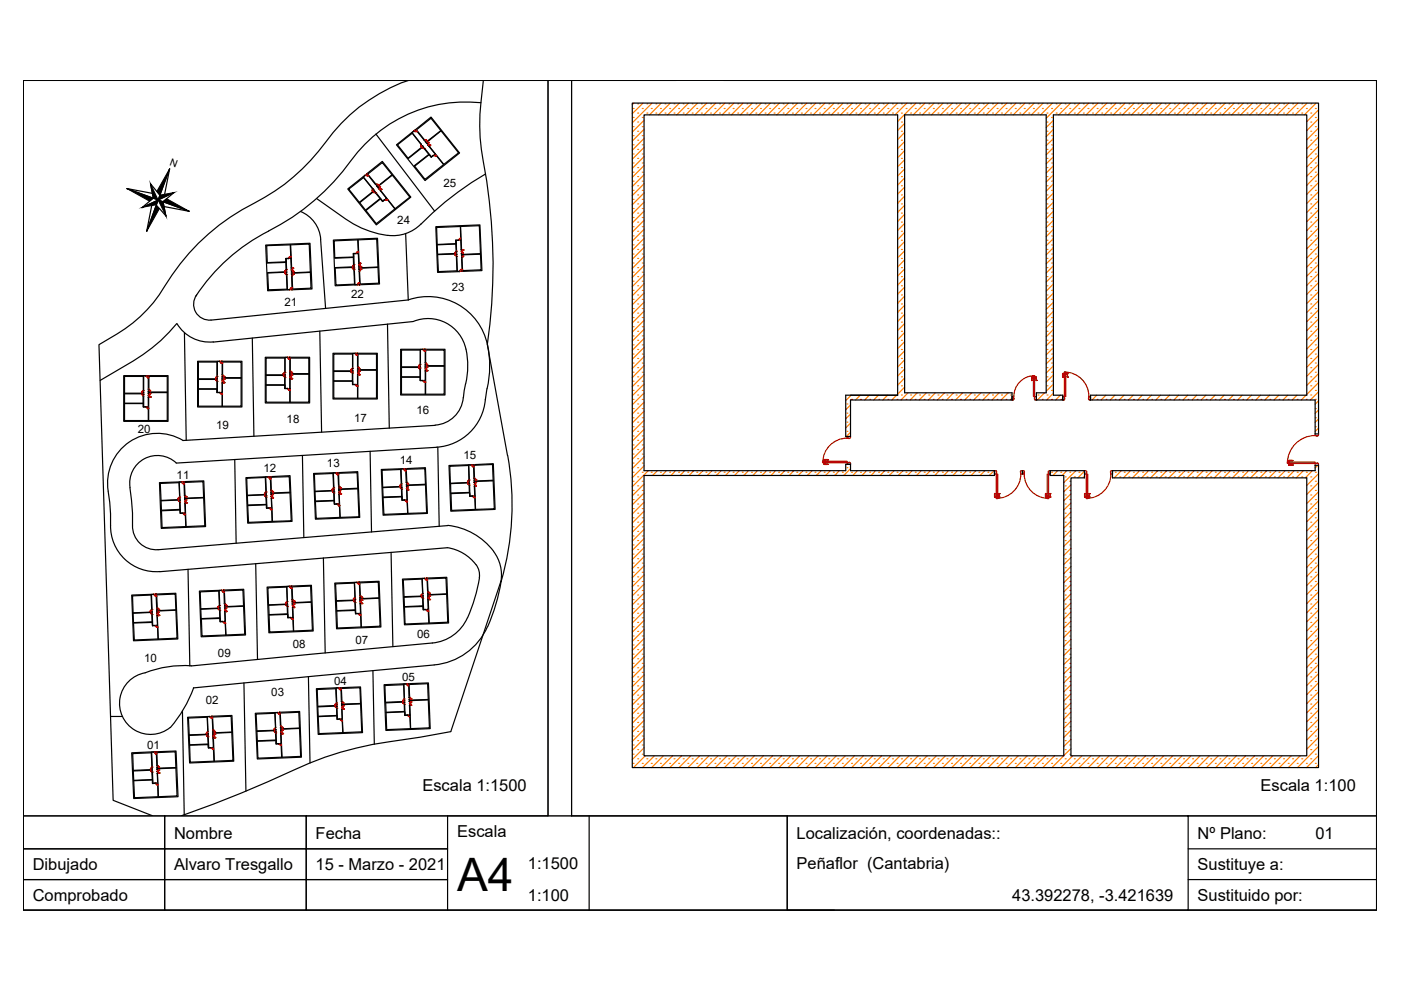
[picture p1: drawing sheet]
<svg xmlns="http://www.w3.org/2000/svg" width="297mm" height="210mm" viewBox="0 0 297 210" stroke-linecap="round" stroke-linejoin="round" font-family="sans-serif">
<defs><g id="words">
<text font-size="9.8" x="96.9" y="188.9">A4</text>
<g font-size="3.5">
<text x="89.6" y="167.7">Escala 1:1500</text>
<text x="267.3" y="167.7">Escala 1:100</text>
<text x="36.9" y="178">Nombre</text>
<text x="66.9" y="178">Fecha</text>
<text x="96.9" y="177.5">Escala</text>
<text x="168.9" y="178">Localización, coordenadas::</text>
<text x="253.9" y="178">Nº Plano:</text>
<text x="278.9" y="178">01</text>
<text x="6.9" y="184.5">Dibujado</text>
<text x="36.9" y="184.5">Alvaro Tresgallo</text>
<text x="66.9" y="184.5">15 - Marzo - 2021</text>
<text x="111.9" y="184.2">1:1500</text>
<text x="168.9" y="184.2">Peñaflor (Cantabria)</text>
<text x="253.9" y="184.5">Sustituye a:</text>
<text x="6.9" y="191">Comprobado</text>
<text x="111.9" y="191">1:100</text>
<text x="214.6" y="191">43.392278, -3.421639</text>
<text x="253.9" y="191">Sustituido por:</text>
</g>
<g font-size="2.4">
<text x="94" y="39.7">25</text>
<text x="84.2" y="47.4">24</text>
<text x="60.3" y="64.9">21</text>
<text x="74.5" y="63.2">22</text>
<text x="95.8" y="61.7">23</text>
<text x="60.8" y="89.6">18</text>
<text x="75.1" y="89.5">17</text>
<text x="88.3" y="87.9">16</text>
<text x="29.2" y="91.8">20</text>
<text x="45.8" y="90.9">19</text>
<text x="37.5" y="101.5">11</text>
<text x="55.9" y="100.1">12</text>
<text x="69.3" y="99">13</text>
<text x="84.7" y="98.4">14</text>
<text x="98.3" y="97.4">15</text>
<text x="62.1" y="137.3">08</text>
<text x="75.4" y="136.6">07</text>
<text x="88.5" y="135.3">06</text>
<text x="30.6" y="140.3">10</text>
<text x="46.2" y="139.2">09</text>
<text x="43.6" y="149.3">02</text>
<text x="57.5" y="147.6">03</text>
<text x="70.9" y="145.2">04</text>
<text x="85.2" y="144.3">05</text>
<text x="31.2" y="158.8">01</text>
</g>
<text font-size="2.2" x="35.8" y="35" transform="rotate(20 35.8 35)">N</text>
</g></defs>
<!-- layer: Cerramiento -->
<g fill="none" stroke="#000" stroke-width=".25">
<path d="M26.9 40l13.2 4.8-5.4-1M26.9 40l5.4 1M77.4 37.2h.1M77.7 36.9h.1M79 40h.1M79.7 39.1h-.1M79.9 39.4h.1M80.2 39.8h.1M87.7 27.8h.1M88 27.5h.1M89.3 30.6h.1M89.6 30.9h.1"/>
<path d="M89.8 31.2h.1M90 29.7h-.1M90 31.5h.1M90.2 30h.1M90.5 30.4h.1M90.7 30.7h.1M91 31h.1M91.8 32.9h.1M92.2 32.7h.1M33.8 44.2l1.4 1.6M33.9 41.4l-2-2.4 .6 3-2.4 2 6.8-3.2-2.3 2 .6 3M34.9 41.2l1.1-5.4-4.9 13.2 1.1-5.4"/>
<path d="M60.7 57.5h.1M60.7 57.8h.1M60.7 57.1h.1M60.8 58.2v.1M61.2 54.8h.1M61.6 54.8h.1M61.8 56.8h.1M61.8 57.2h.1M61.8 57.6h.1M61.8 58.5h.1M61.8 58.1h.1M75 56.8h.1"/>
<path d="M75 56.1h.1M75 56.4h.1M75.1 57.2h.1M75.5 53.7v.1M75.9 53.7v.1M76.1 55.8h.1M76.1 57.1h.1M76.1 56.2h.1M76.1 56.6h.1M76.1 57.5h.1M79.3 40.3h-.1M79.5 40.6h-.1"/>
<path d="M79.7 40.9h.1M80.4 40.1h.1M80.7 40.4h-.1M81.5 42.3h.1M81.9 42.1h.1M96.8 53.3h.1M96.8 53.6h.1M96.8 54.4h.1M96.8 54h.1M97.2 50.9h.1M97.4 57.5l.1 .1M97.6 50.9h.1"/>
<path d="M97.8 53h.1M97.8 53.4h.1M97.8 53.8h.1M97.9 54.6h.1M97.9 54.2h.1M97.9 57.5h.1M30.9 79.6v.1M31.4 79.6v.1M46 79.8h.1M46.6 76.6h.1M47 76.6h.1M47.1 79.5h.1"/>
<path d="M47.1 79.9h.1M60.4 79h.1M60.4 79.3h.1M60.4 79.7h.1M60.9 75.7v.1M61.4 75.7v.1M61.4 61.4h.1M61.5 78.6h.1M61.5 79.1h.1M61.5 79.9h.1M61.5 79.5h.1M61.9 61.4h.1"/>
<path d="M74.7 78.1h.1M74.7 78.5h.1M74.7 79.2h.1M74.7 78.9h.1M75.3 74.9h.1M75.7 60.3v.1M75.7 74.9h.1M75.8 78.2h.1M75.8 77.8h.1M75.8 79.1h.1M75.8 78.7h.1M75.8 79.5h.1"/>
<path d="M76.2 60.3v.1M89.1 77.3h.1M89.1 77.7h.1M89.1 78.4h.1M89.1 78h.1M89.6 74.1h.1M90.1 74.1h.1M90.2 76.9h.1M90.2 77.4h.1M90.2 78.2h.1M90.2 77.8h.1M90.2 78.6h.1"/>
<path d="M30.4 82.9h.1M30.4 83.2h.1M30.4 84h.1M30.4 83.6h.1M31 86.2v.1M31.4 86.2v.1M31.4 82.5h.1M31.4 82.9h.1M31.4 83.8h.1M31.4 83.4h.1M31.4 84.2h.1M46 80.2h.1"/>
<path d="M46 80.9h.1M46 80.6h.1M46.6 83.2h.1M47 83.2h.1M47.1 80.7h.1M47.1 80.4h.1M47.1 81.2h.1M60.4 80.1h.1M60.9 82.4h.1M61.4 82.4h.1M61.5 80.3h.1M75.3 81.5h.1"/>
<path d="M75.7 81.5h.1M85.5 99.4h.1M86 99.4h.1M89.7 80.7h.1M90.1 80.7h.1M99.9 98.5v.1M100.3 98.5v.1M179.6 92.6h.7M179.6 98.4h.7M210.8 99.8v.7M214.6 84.1v.7M216.8 99.8v.7"/>
<path d="M219.7 84.1v.7M222.7 99.8v.7M225.3 84.1v.7M229.9 99.8v.7M231.2 84.1v.7M235.9 99.8v.7M278.8 92h.8M278.8 98.7h.8M38.1 105.4h.1M38.1 105.8h.1M38.1 106.5h.1M38.1 106.1h.1"/>
<path d="M38.5 102.2h.1M38.8 108.8h.1M38.9 102.1v.1M39.1 105h.1M39.1 105.4h.1M39.1 105.9h.1M39.2 106.3h.1M39.2 106.7h.1M39.2 108.8h.1M56.4 104.7h.1M56.4 105.1h.1M56.5 104.3h-.1"/>
<path d="M56.5 105.4h.1M56.8 101.1h.1M57.1 107.7h.1M57.2 101.1h.1M57.4 103.9h.1M57.5 105.2h.1M57.5 104.8h.1M57.5 107.7h.1M57.5 104.3l-.1 .1M57.5 105.6h.1M70.8 103.9h.1M70.8 104.2h.1"/>
<path d="M70.8 103.4v.1M70.8 104.6h.1M71.1 100.2v.1M71.4 106.8v.1M71.6 100.2v.1M71.8 103.1h.1M71.8 104.4h.1M71.8 104h.1M71.9 103.5h-.1M71.9 104.8h.1M71.9 106.8v.1M85.1 103h.1"/>
<path d="M85.2 102.6h-.1M85.2 103.7h.1M85.2 103.4h.1M85.8 106h.1M86.1 102.2h.1M86.2 103.5h.1M86.2 103.1h.1M86.2 102.6v.1M86.2 106h.1M86.3 103.9h-.1M99.5 102.2h.1M99.5 101.7v.1"/>
<path d="M99.5 102.9h.1M99.5 102.5h.1M100.2 105.1v.1M100.5 101.4h.1M100.5 101.8h.1M100.5 102.3h.1M100.6 102.7h.1M100.6 105.1v.1M100.6 103.1h.1M32.2 129.2h.1M32.2 130h.1M32.2 129.6h.1"/>
<path d="M32.2 130.3h.1M32.6 126h.1M32.9 132.6h.1M33 126h.1M33.2 128.9h.1M33.3 129.3h.1M33.3 130.1h.1M33.3 129.8h.1M33.3 132.6h.1M33.3 130.5h.1M46.6 128.4h.1M46.6 128.7v.1"/>
<path d="M46.6 129.5h.1M46.6 129.1h.1M46.9 125.2h.1M47.2 131.8h.1M47.4 125.1v.1M47.6 128h.1M47.6 128.4h.1M47.6 128.9h.1M47.7 129.3h.1M47.7 129.7h.1M47.7 131.7v.1M60.9 127.5h.1"/>
<path d="M60.9 127.9h.1M60.9 128.6h.1M60.9 128.3h.1M61.3 124.3h.1M61.6 130.9v.1M61.8 124.3h.1M61.9 127.2h.1M62 127.6h.1M62 128.1h.1M62 128.5h.1M62 128.8h.1M62 130.9v.1"/>
<path d="M75.3 126.7h.1M75.3 127.1h.1M75.3 127.8h.1M75.3 127.4h.1M75.6 123.5h.1M76 130.1h.1M76.1 123.4v.1M76.3 126.7h.1M76.3 126.3h.1M76.3 127.2h.1M76.4 127.6h.1M76.4 128h.1"/>
<path d="M76.4 130v.1M89.6 125.8h.1M89.6 126.2h.1M89.6 126.9h.1M89.6 126.6h.1M90 122.6v.1M90.3 129.2v.1M90.5 122.6h.1M90.7 125.5h.1M90.7 125.9h.1M90.7 126.4h.1M90.7 126.8h.1"/>
<path d="M90.7 127.1h.1M90.7 129.2h.1M32.6 159.4h.1M33 159.4h.1M44.1 155.1h.1M44.1 155.5h.1M44.1 156.2h.1M44.1 155.9h.1M44.5 151.9h.1M44.8 158.5v.1M44.9 151.9h.1M45.1 154.8h.1"/>
<path d="M45.1 155.2h.1M45.2 156.1h.1M45.2 155.7h.1M45.2 156.4h.1M45.2 158.5h.1M58.4 154.3h.1M58.4 154.7h.1M58.4 155.4h.1M58.4 155h.1M58.8 151.1h.1M59.1 157.7h.1M59.3 151v.1"/>
<path d="M59.5 153.9h.1M59.5 154.3h.1M59.5 155.2h.1M59.5 154.8h.1M59.5 155.6h.1M59.5 157.6v.1M71.4 149.1h.1M71.4 149.5h.1M71.4 150.2h.1M71.4 149.8h.1M71.7 145.8v.1M72 152.4v.1"/>
<path d="M72.2 145.8v.1M72.4 148.7h.1M72.4 149.1h.1M72.4 149.6h.1M72.5 150h.1M72.5 150.4h.1M72.5 152.4v.1M85.7 148.2h.1M85.7 148.6h.1M85.8 149.3h.1M85.8 149h.1M86.1 145h.1"/>
<path d="M86.4 151.6v.1M86.6 145h.1M86.7 147.9h.1M86.8 148.3h.1M86.8 148.7h.1M86.8 149.2h.1M86.8 149.5h.1M86.8 151.6h.1M32.2 162.7h.1M32.2 163h.1M32.2 163.4h.1M32.3 163.8h.1"/>
<path d="M32.9 166v.1M33.3 162.3h.1M33.3 162.7h.1M33.3 163.6h.1M33.3 163.2h.1M33.3 166h.1M33.3 164h.1"/>
</g>
<path d="M26.9 40l5.6 2-.8 .6zM31.9 39l1.6 3.4-1-.4zM36 35.8l-2.1 5.6-.6-.8zM30.2 44l3.4-1.6-.4 1zM33.1 43.4l.7 .8-2.7 4.8zM33.5 42.4l1.1 .4 .6 3zM33.9 41.4l3-.6-3.4 1.6zM34.5 42.8l.8-.7 4.8 2.7z" fill="#000" stroke="#000" stroke-width=".21"/>
<!-- layer: 0 -->
<g fill="none" stroke="#000" stroke-width=".25">
<path d="M86.6 17.1a36.3 36.3 0 0 0-17.5 13 43 43 0 0 1-15.2 13 47.6 47.6 0 0 0-20.1 19.4 29.2 29.2 0 0 1-9 8.3l-3.8 2.3 3 96.6 8.3 3.2M102.5 17.1a52.1 52.1 0 0 0-.4 14.5 122.2 122.2 0 0 1 1.2 41.4l4.3 23.6M121.2 17v156M126.2 17h-10v156M143.4 17h10M77.7 36.9l3.4-2.7 6 7.6-7.3 5.9-6.1-7.6 3.7-3-.4 .4 2 2.5-1.9-2.4-3.2 2.5 2.3 2.8 3.1-2.5v-.1M77.8 36.9l1.8 2.2 .1-.1-1.7-2.1 3.1-2.4 5.8 7.3-3.1 2.5-3.2-3.9M79.7 28.4l12.4 16.4M83.1 37.1l-3.1 2.4-.1-.1M83.2 37.1l-3.1 2.5 .1 .2-.4-.4M87.7 27.8l-.3 .3 1.9 2.6-1.9-2.4-3.1 2.4 2.2 2.8 3.1-2.6M88 27.5l3.4-2.7 6 7.6-7.3 5.9-6-7.6 3.6-2.9"/>
<path d="M88.1 27.5l1.9 2.2-1.7-2.2 3.1-2.4 5.8 7.3-3.1 2.5-3.1-3.9 1.2 1.6-.1 .1M89.6 30.9l.2 .3h-.2l-3 2.4M90.7 30.7h.1M91 32.8l.4 .5 .5-.3-.4 .2-1.6-1.7 1 1.2-3.1 2.5M91 32.8l.4 .5M92.2 32.7l1.9 2.2-4 3.1-2.2-2.8 3.1-2.4M93.5 27.7l-3.1 2.4-.2-.1 .3 .5M93.5 27.7l-3.1 2.5 .1 .2M102 21.8a30 30 0 0 0-27.5 12.2 49.8 49.8 0 0 1-18.9 15.7 40.1 40.1 0 0 0-14.1 13.1M102.9 36.9a68.4 68.4 0 0 0-14.3 11.2 8.4 8.4 0 0 1-6.4 1.8M56.8 57.8l3.9-.2 .1-.1v.4M60.6 54.8v.7"/>
<path d="M60.6 55.5v-.7h.6h-.6l.2 2.4-.2-.1v-1.5l-3.9 .2M60.8 57.8l-.1-.1-3.9 .2 .1 3.5 4-.1-.1-3.1 .1 3.2h.5M61.6 54.8l-.1-2.9-5 .2 .2 3.6 3.9-.2M61.6 54.8l.2 2.1M61.8 56.8l-.2-4.9 4-.2 .3 9.4-3.9 .2-.2-2.8M61.8 57.2h.1M61.8 58.5l.1 2.9M63.7 44.8a6.9 6.9 0 0 1 4.3 5.9M65.8 57.7l-3.9 .1-.1-.2v.5l.1-.2 3.9-.1M67.1 42.1l6.2 4.4a19.9 19.9 0 0 0 8.9 3.4M68 50.7l1 14.7M74.9 53.8l.1 .7"/>
<path d="M75 54.5l-4 .1-.1-3.5 4.9-.2 .1 2.9 .2 2-.2-4.9 4-.2 .4 9.3-3.9 .2-.3-2.7 .1 2.8M75 54.5l-.1-.8h.6l-.5 .1 .1 2.3h-.1l-.1-1.5-3.9 .2M75.1 56.4v.4l-.1-.1-3.9 .1 .1 3.6 4-.1-.2-3.1 .3 3.2 .4-.1M75.1 56.4l-.1 .2-3.9 .1M76.1 56.2h.1M79.2 40.3l.3 .3M79.5 40.6l-.2-.1-3 2.5 1.2 1.5 3.1-2.4-.9-1.2M79.7 40.8l1.4 1.8 .5-.3-.5 .4-.4-.5M80.1 56.6l-3.9 .2-.1-.2v.5h.1v-.2l3.9-.2M80.4 40.1h.1M80.6 40.4l1.3 1.6-.1 .1M80.7 42.2l.4 .5"/>
<path d="M81.9 42.1l1.8 2.2-3.9 3.1-2.2-2.8 3.1-2.4M86 49.5l.6 14.1M96.6 51l.1 .7M96.7 51.7l-.1-.8h.6l-.5 .1 .1 2.3-.2-1.6-3.9 .2 .1 2 3.9-.2 .1-.1v.4v-.1l-4 .1 .1 3.6 4-.2-.1-3 .2 3.1h.4M96.7 51.7l-4 .1-.1-3.6 5-.2v2.9l.3 2.1-.3-5 4-.1 .4 9.3-3.9 .2-.2-2.8v2.9M97.8 53.7l.1 .5v-.2l3.9-.1M97.8 53.4h.1M97.8 53.8l.1 .1 3.9-.1M97.9 57.5l4.3-.1-.4-9.7-9.4 .4 .4 9.7 4.7-.2M37.5 68.6a34.3 34.3 0 0 1-9.3 8l-7 4.1M39.1 70.6l.4 22.8M41.7 62.5a3.4 3.4 0 0 0-.2 3.7 3.4 3.4 0 0 0 3.3 1.7"/>
<path d="M46.6 76.6h-.5v3.2l-.1-3h-3.9v3.5h3.9l.1-.1v.4l-.1-.2h-3.9v2h3.9l.1-1.5v2.3h.5h-.6v-.7h-3.9v3.6h5M46.6 76.6h-4.7v9.7h9.4v-9.7h-4.3M47 76.6l.1 2.9M47.1 79.5l.1-2.7h3.9v9.3h-4M53.5 71.7l.3 20.8M60.9 75.8h-.5v3.2v-3.1h-4v3.6h4v-.2v.4v-.1h-4v2h4v-1.5v2.3h.5h-.5v-.7h-4v3.6h5.1v-5v5h4v-9.4h-4v2.7M60.9 75.7h-4.7v9.7h9.4v-9.7h-4.3M61.4 75.8l.1 2.9M61.5 61.4l-4.7 .3-.5-9.7 9.4-.4 .5 9.7-4.4 .1M61.5 79.9h.1M65.5 79.2h-4v-.1v.5M65.5 79.3h-4v.2"/>
<path d="M67.8 70.2l.4 21.4M75.3 74.9h-4.7v9.7h9.4v-9.7h-4.3M75.3 74.9h-.5v3.2l-.1-3h-3.9v3.5h3.9l.1-.1v.4l-.1-.1h-3.9v1.9h3.9l.1-1.5v2.3h.5h-.6v-.7h-3.9v3.6h5v-5v5h4v-9.3h-3.9l-.1 2.7M75.7 74.9l.1 2.9M75.8 60.4l-4.7 .2-.4-9.7 9.3-.4 .5 9.7-4.4 .2M75.8 79.1h.1M79.8 78.4h-3.9l-.1-.2v.5M79.8 78.5h-4v.2M82.2 68.7l.3 22.1M86.6 63.6l-41.9 4.3M86.6 63.6a13 13 0 0 1 17.2 12.3l-.1 3.7-.8 5.2M87.6 68.2l-42.4 4.3a8 8 0 0 1-7.7-3.9"/>
<path d="M87.6 68.2a8.2 8.2 0 0 1 11.2 5.8M89.6 74.1h-4.7v9.6h9.4v-9.6h-4.2M89.6 74.1h-.5v3.2v-3.1h-4v3.6h4v-.1v.3v-.1h-4v2h4v-1.5v2.3h.6h-.6v-.7h-4v3.6h5.1v-5v5h4v-9.4h-4v2.7M90.1 74.1l.1 2.9M90.2 78.2h.1M94.2 77.5h-4v-.1v.5M94.2 77.7h-4v.1M98.8 74a16.8 16.8 0 0 1-.1 7.4M31.4 82.6v-3h4.2v9.7h-9.4v-9.7h4.7l-.4 .1v3.2l-.1-3.1h-4v3.6h4l.1-.2v.4l-.2-.1h-3.9v2h3.9v-1.5h.2v2.2h.5l-.6 .1v-.7h-4v3.6h5v-5M31.4 82.5h.2v-2.7h3.9v9.4h-4l-.1-5M31.4 82.9l.2 .2h3.9M31.4 82.9v.5l.1-.2h4"/>
<path d="M31.4 83.8h.1M31.4 86.2v.1M38.8 93.4a10.6 10.6 0 0 0-11.4 .3 10.6 10.6 0 0 0-4.5 10.4M47 83.2h.1M47.1 80.7v.1M47.1 81.1v5M47.1 80.4h.1M47.1 81.2h.1M47.1 80.2h4M49.8 97.4l.3 17.8M51.1 80.1h-3.9l-.1-.2v.5M61.3 82.4h.2"/>
<path d="M61.4 82.4h.1M64.1 96.6l.3 17.4M75.7 81.5h.1M78.5 95.7l.3 17.1M85.5 99.4l-.5 .1 .2 3.1M85.5 99.4l-4.7 .1 .4 9.7 9.4-.3-.4-9.7-4.3 .2M86 99.4l.1 2.9M90.2 80.7h-.2h.2M92.3 90.2l-53.5 3.2M92.8 94.8l.3 16.8M98.7 81.4l-.3 1.5a7.3 7.3 0 0 1-2.8 6 6.4 6.4 0 0 1-3.3 1.2M99.9 98.6h-.5l.1 3.2"/>
<path d="M99.9 98.5l-4.7 .2 .4 9.7 9.4-.4-.4-9.7-4.3 .2M100.3 98.6l.2 2.8M102.9 84.7a11.1 11.1 0 0 1-10.4 10.1l-55.1 3.4a5.9 5.9 0 0 0-6.8-.9 5.9 5.9 0 0 0-3 6.1M107.6 96.5a60.5 60.5 0 0 1-1.5 27.7 40.2 40.2 0 0 1-2.7 8.7M180.3 98.2v1.6h30.8M210.8 99.8v1h-74.2v59.4h88.9v-59.4h-2.8v-1h7.2v1.5h-2.8v58.9h50v-58.9h-41.2v-1.5M214.6 84.8v-1.5h-22.8v-58.9h30v58.9h-2.1v1.5M214.8 84.8h-34.5v7.8h-1v-8.8h11v-59.4h-53.7v75.4h42.7v-1.4h1M216.5 99.8h.5M219.4 84.8h6.2M225.3 84.8v-1h-2v-59.4h53.8v59.4h-45.9v1M231 84.8h47.8v7.2"/>
<path d="M278.8 98.7v1.1h-43.2M279.6 92v-70.1h-145.5v140.8h145.5v-64M22.9 104.2l.4 2.3 .1 4.9M23.4 111.3a9.7 9.7 0 0 0 10.5 9.9M27.5 103.4a65 65 0 0 1 .7 9.2 5 5 0 0 0 5.3 3.9M38.1 105.4l-.1-3.1-4 .2 .1 3.6 4-.2 .1-.1M38.1 105.4h.1M38.1 105.8v.4l-.1-.2-3.9 .2 .1 2 3.9-.2 .1-1.5M38.2 106.5l.1 2.3h.5l-.6 .1v-.8M38.2 108.1v.7M38.5 102.2h-.5l.1 3.2M38.9 102.1l4.3-.1 .4 9.6-9.4 .4-.4-9.7 4.7-.1"/>
<path d="M38.9 102.2l.2 2.8h.1l-.1-2.7 3.9-.2 .4 9.4-4 .1-.2-4.9 .2 4.9-5 .3-.2-3.6 4-.2M39.2 106.3h.1M43.2 105.5l-4 .1-.1-.2v.5l.1-.2 4-.1M54.2 119.5l.4 20.3M56.5 104.3l-.3-3.1-3.9 .2 .1 3.6 4-.2 .1-.1v.4l-.1-.2-4 .2 .1 2 4-.2-.1-1.5h.1M56.5 105.4l.1 2.3 .5 .1h-.6v-.8l-4 .2 .2 3.6 5-.3-.1-2.8h-.1h.1l-.1-2.1M57.4 104l-.2-2.9 4.3-.2 .4 9.6-9.4 .4-.4-9.6 4.7-.2h-.5l.2 3.2M57.4 103.9v-2.7l3.9-.1 .5 9.3-4 .1-.3-4.9M57.4 104.4l.2-.1v.2l3.9-.1M57.4 104.3l.1 .5v-.2l4-.1M57.5 105.2v.1M68.6 118.3l.3 20.1"/>
<path d="M70.8 103.4l-.2-3-3.9 .2 .1 3.6 4-.2v-.1l.1 .3-.2-.1-3.9 .1 .1 2 3.9-.1 .1-1.5M70.9 106.2l-4 .2 .1 3.5 5.1-.2-.2-2.9M70.9 106.2v.7h.5h-.5M70.9 104.5v2.4M70.9 106.2v.7M71.1 100.2l-4.6 .2 .4 9.7 9.4-.4-.5-9.7-4.2 .2M71.1 100.3h-.4l.1 3.2M71.6 100.3l.2 2.8M71.8 103.1v-2.8l3.9-.1 .4 9.4-4 .1-.2-4.9M71.8 103.5v.5l.1-.2 3.9-.2M71.8 103.5l.1 .2 3.9-.2M71.8 104.4h.1"/>
<path d="M71.9 104.7l.1 2.1h-.2M82.9 117.1l.4 20M85.2 102.6l-.3-3.1-3.9 .2 .1 3.6 4-.2 .1-.1v.4l-.1-.2-4 .2 .1 2 4-.1v-1.6M85.2 105.3l-4 .2 .2 3.6 5-.2M85.2 103.7l.1 2.3 .5 .1h-.6v-.8M85.2 105.3v.7M86.1 102.2h.2l-.2-2.7 4-.1 .4 9.3-4 .2M86.2 102.7l.1 .1 3.9-.1M86.2 102.6v.5v-.2l4-.1M86.2 103.5v.1M86.2 106l.2 2.9M86.2 103.9l.1 2.1h-.1"/>
<path d="M86.3 103.9l.2 5M86.3 103.9h-.1M94.9 111.4a14.1 14.1 0 0 1 9.8 5.5M94.9 111.4l-61.4 5.2M99.5 102.2h.1M99.5 101.7l-.2-3-3.9 .2 .1 3.6 4-.2v-.1M99.5 102.1l.1 .4-.2-.1-3.9 .1 .1 2 3.9-.1 .1-1.5M99.6 102.8v2.4h.6h-.6v-.7M99.6 104.5v.7M100.5 101.4h.1l-.1-2.7 3.9-.2 .4 9.4-4 .1-.2-4.9M100.6 103.1l.2 4.9-5.1 .2-.1-3.5 4-.2M100.6 102.7h.1"/>
<path d="M104.5 101.8l-3.9 .2-.1-.2v.5l.1-.2 3.9-.1M104.6 116.9a8.2 8.2 0 0 1 1.6 6.3l-10.6 31.9-6.5 1.2a93 93 0 0 0-20.2 4.2l-3.3 1.3a287.9 287.9 0 0 1-27.1 11.1M32.2 129.2l-.2-3-3.9 .1 .1 3.6 4-.1v-.2l.1 .4M32.3 132l-4 .1 .2 3.6 5-.2-.2-2.9M32.3 130l-.1-.1-4 .1 .1 2 3.9-.2v-1.5l.2 2.3h.5l-.6 .1v-.7M32.3 132v.6M32.6 126h-.5l.1 3.3M33 126l4.3-.2 .4 9.7-9.4 .4-.4-9.7 4.7-.2M33 126l.2 2.9h.1l-.1-2.8 4-.1 .3 9.3-3.9 .2-.3-5 .1 2.1h-.1M33.3 130.1h.1M33.9 121.2l60.9-5.1a9.1 9.1 0 0 1 6.6 4.5l.2 .9v1M37.3 129.3l-4 .2v-.2v.5v-.2l4-.2"/>
<path d="M39.9 120.7l.3 20.5M46.6 128.4l-.2-3.1-4 .2 .2 3.6 4-.2v-.2v.5M46.6 131.1l-3.9 .1 .1 3.6 5.1-.2-.2-2.9M46.6 131.1l.1 .7h.6h-.6M46.6 129.1l-.1-.1-3.9 .2 .1 2 3.9-.2v-1.5l.1 2.3M46.6 131.1l.1 .7M46.9 125.2h-.4l.1 3.2M47.4 125.1l4.3-.2 .4 9.7-9.4 .4-.4-9.7 4.7-.1M47.4 125.2l.2 2.8h.1l-.1-2.7 3.9-.2 .4 9.4-4 .1-.2-4.9M47.6 129.3h.1M47.6 131.7h.1M51.6 128.5l-3.9 .1-.1-.2v.5l.1-.2 3.9-.2"/>
<path d="M60.9 127.5l-.1-3-4 .1 .1 3.6 4-.1v-.2l.1 .4M61 130.3l-3.9 .1 .1 3.6 5-.2-.2-2.9M61 128.3l-.1-.1-3.9 .1 .1 2 3.8-.2v-1.5l.2 2.3 .5 .1h-.6v-.7M61 130.3v.6M61.3 124.3h-.5l.1 3.3M61.7 124.3l4.3-.2 .4 9.7-9.4 .4-.4-9.7 4.7-.2M61.8 124.3l.1 2.9h.1l-.1-2.8 4-.1 .3 9.3-3.9 .2-.2-5v2.1h-.1M62 128.5h.1M66 127.6l-4 .2v-.2v.5v-.2l4-.2M75.3 126.7l-.2-3.1-4 .2 .2 3.6 4-.2v-.1v.4M75.3 129.4l-3.9 .2 .1 3.6 5.1-.3M75.3 127.4l-.1-.1-3.9 .2 .1 2 3.9-.2v-1.5l.1 2.3h.6h-.6l-.1-.7"/>
<path d="M75.3 129.4l.1 .7M75.6 123.5h-.4l.1 3.2M76.1 123.4l4.3-.2 .4 9.7-9.4 .4-.4-9.7 4.7-.1M76.1 123.5l.3 2.8-.1-2.7 3.9-.2 .4 9.4-4 .1M76.4 127.6h.1M76.4 128l.2 4.9-.2-2.8zM80.3 126.8l-3.9 .1-.1-.2v.5l.1-.2 3.9-.2M89.6 125.8l-.1-3-4 .2 .2 3.5 3.9-.1 .1-.2v.4M89.6 125.8h.1M89.7 126.6l-.1-.1-3.9 .1 .1 2 3.8-.1v-1.6l.2 2.3 .5 .1h-.6v-.7M89.7 128.6v.6M90 122.7h-.5l.1 3.2"/>
<path d="M90.5 122.6l4.2-.2 .4 9.7-9.3 .4-.5-9.7 4.7-.2M90.5 122.6l.2 2.9-.1-2.8 4-.1 .3 9.3-3.9 .2-.3-5 .2 5-5 .2-.1-3.6 3.9-.1M90.7 126.8h.1M91.7 136.3l-51.2 4.9M94.7 125.9l-3.9 .2-.1-.2v.5v-.2l4-.2M99.1 131a9 9 0 0 1-7.4 5.3M101.7 122.5a35.4 35.4 0 0 1-2.6 8.5M103.4 132.9a13.7 13.7 0 0 1-11.3 8.1l-51.1 4.9M23.4 151.9h2.5M32.6 159.4l-4.7 .2 .4 9.7 9.4-.4-.4-9.7-4.3 .2M32.6 159.4l-.4 .1 .1 3.2-.2-3.1-4 .2 .2 3.5 3.9-.1 .1-.2v.4l-.1-.1-3.9 .2v2l4-.2-.1-1.5h.1l.1 2.2h.5l-.6 .1v-.7l-4 .1 .2 3.6 5-.2-.1-2.8h-.1l.1-.1-.1-2.1M33 159.4l.3 2.9v-2.7l3.9-.2 .3 9.4-3.9 .1-.3-4.9"/>
<path d="M38.7 150.7l.4 22.1M40.6 141.2a24.4 24.4 0 0 0-12.3 2.4 6.6 6.6 0 0 0-.7 10.5 6.6 6.6 0 0 0 10.3-2.2l2-3.4 1.2-2.7M44.1 155.9v-.1l-4 .1 .1 2 3.9-.2v-1.5l.2 2.3 .5 .1h-.6l-.1-.7M44.1 157.9l.1 .6M44.5 151.9h-.5l.1 3.2-.2-3-4 .1 .2 3.6 4-.1v-.2v.4M44.9 151.9l4.3-.2 .4 9.7-9.4 .4-.4-9.7 4.7-.2M44.9 151.9l.3 2.9-.1-2.8 3.9-.1 .4 9.3-3.9 .2-.3-5 .2 5-5.1 .2-.1-3.6 3.9-.1M45.2 156v.1M49.1 155.2l-3.9 .2-.1-.2 .1 .5v-.2l3.9-.2M51.7 144.8l.4 22.9M58.8 151.1h-.5l.1 3.2-.1-3.1-4 .2 .2 3.6 3.9-.2 .1-.1v.4M59.3 151l4.2-.2 .4 9.7-9.3 .4-.5-9.7 4.7-.1"/>
<path d="M59.3 151.1l.2 2.8-.1-2.7 4-.2 .3 9.4-3.9 .1-.3-4.9 .2 4.9-5 .3-.1-3.6 3.9-.2v.7h.6h-.5l-.1-2.3h-.1l.1 1.5-3.9 .2-.1-2 3.9-.2 .1 .1M59.5 155.2h.1M59.5 154.8h.1M63.5 154.4l-3.9 .1v-.2h-.1v.5M63.5 154.4l-4 .2v.2M65.4 143.5l.3 18.3M71.4 151.8l-3.9 .1 .1 3.6 5.1-.2-.2-2.9M71.4 151.8l.1 .7h.6h-.6M71.4 151.8l.1 .7M71.7 145.9h-.4l.1 3.2-.2-3.1-3.9 .2 .1 3.5 4-.1v-.1v.3l-.1-.1-3.9 .2 .1 2 3.9-.2v-1.5l.1 2.3M71.8 145.8l-4.7 .2 .4 9.7 9.4-.4-.5-9.7-4.2 .2M72.2 145.9l.2 2.8h.1l-.1-2.7 3.9-.2 .4 9.4-4 .1-.2-4.9"/>
<path d="M72.4 149.1l.1 .2 3.9-.1M72.4 149.1v.5M72.4 150h.1M72.5 150.3v2.1h-.1M76.4 149.2l-3.9 .2-.1 .2M79.1 142.2l.3 15.6M85.8 150.9l-3.9 .2 .1 3.6 5-.2-.2-2.9M85.8 150.9v.7M86.1 145h-.5l.2 3.2-.2-3-4 .1 .1 3.6 4-.2 .1-.1v.4l-.1-.1-3.9 .1 .1 2 3.9-.2-.1-1.5 .2 2.3 .5 .1h-.6v-.8M86.1 145l-4.7 .2 .4 9.7 9.4-.4-.4-9.7-4.3 .2M86.6 145l.1 2.9 .2-.1-.2-2.7 4-.1 .3 9.3-3.9 .2-.3-5M86.8 148.3l.1 .1 3.9-.1"/>
<path d="M86.8 148.2v.6M86.8 149.1v.1M86.8 149.5l.1 2.1h-.1M90.8 148.4l-3.9 .2-.1 .1M4.9 173h30v7h-30zM4.9 180h30v6.5h-30h30v6.5h-30M33.3 162.7l.1 .2 3.9-.2M33.3 162.7v.5M33.3 163.5v.1M34.9 173h30v7h-30zM34.9 180h30v6.5h-30zM37.3 162.8l-4 .2v.2"/>
<path d="M64.9 173h30v7h-30zM64.9 180h30v6.5h-30zM124.9 173v20M166.9 173h85v20h-85zM166.9 173v20M251.9 173h40v20h-40M251.9 180h40M34.9 186.5h30v6.5h-30zM64.9 186.5h30v6.5h-30zM94.9 193h82M251.9 186.5h40"/>
</g>
<!-- layer: Carpinteria -->
<g fill="none" stroke="#b80000" stroke-width=".25">
<path d="M77.4 37.2h.1M77.5 37.2h.5M77.7 36.9h.1M77.8 36.9h.1M77.8 36.9l.2 .4zM77.9 37.3h.1M77.9 37.2h.1M78 37.2h.1M78 37.3h.1M79 40h.1M79.7 39.1h.1M79.7 39.1h-.1"/>
<path d="M79.7 39.1h.5M79.9 39.4h.1M80.1 39.2h.1M80.1 39.1h.1M80.1 39.1l-.2 .3zM80.1 39.1v.1M80.1 39.1l-.1 .1M80.2 39.2h.1M80.2 39.8h.1M80.2 39.8l.3-.2zM80.5 39.6h.1M80.5 39.6v.5h.5"/>
<path d="M87.7 27.8h.1M87.8 27.8l.6 .1M88 27.6l.3 .3zM88 27.5h.1M88 27.5l.1 .1M88.1 27.5v.1M88.3 27.9h.1M88.3 27.8h.1M89.3 31.1h.1M89.3 31h.1M89.4 30.6h.1M89.4 31.1h.1"/>
<path d="M89.4 30.6l-.2 .2 .1 .3M89.6 30.9l-.3 .2 .3-.2M89.6 31.4l.2-.1zM89.6 31.4h.1M89.6 31.5h.1M89.6 31.4l.4 .1M89.8 31.2h.1M89.9 29.7l.3-.1 .3 .1M90 29.7h.1M90 31.5h.1M90.2 30h.1M90.2 30l.3-.2z"/>
<path d="M90.4 29.8h.1M90.4 29.9h.1M90.5 29.8h.1M90.5 30.4l.3-.2zM90.7 30.7h.1M90.7 30.2h.1M90.8 30.2h.1M90.8 30.7l.5 .1M90.8 30.2v.1M90.8 30.2v.5M91 31h.1M91 31l.3-.3-.3 .3"/>
<path d="M91.2 30.8h.1M91.2 30.7h.1M91.3 30.8h.1M91.3 30.7h.1M91.9 32.9h.1M91.9 32.9h-.1M91.9 32.9l.5 .1M92.1 32.7l.3 .3zM92.2 32.7h.1M92.4 33h.1M92.3 33h.1M92.4 32.9h.1"/>
<path d="M60.4 57.9h.1M60.4 57.9l.1 .2 .3 .1M60.4 57.5l.3-.1zM60.4 57.5h.1M60.4 57.4h.1M60.5 57.8v.1M60.5 57.9h.1M60.5 57.4v.1M60.5 57.5h.1M60.5 57.4h.1M60.7 57.8l-.3 .1 .4-.1M60.7 57.5h.1"/>
<path d="M60.7 57.2h.1M60.7 57.2l-.2 .3M60.8 58.2h.1M60.8 57.1l-.1 .1M60.8 58.2v.1M61.2 54.8h.1M61.5 54.5h.1M61.5 54.4h.1M61.5 54.4l-.3 .3M61.6 54.8l-.1-.4 .1 .4M61.8 56.8h.1M61.8 57.6h.4h-.4"/>
<path d="M61.8 57.2h.1M61.8 56.9h.3zM61.8 58.1h.1M61.8 58.5h.1M61.8 58.1h.4zM61.8 57.2l.4 .4M62.2 57.6h.1M62.2 57.5h.1M62.1 57.5h.1M62.1 56.8h.1M62.1 56.9h.1M62.2 58.1h.1"/>
<path d="M62.2 58.2h.1M62.1 58.2h.1M62.1 57.6h.1M62.2 56.8l-.4 .4M62.2 58.1l-.3 .4M74.7 56.8h.1M74.7 56.9h.1M74.7 56.8l.4 .4M74.7 56.4h.3zM74.7 56.4h.1M74.8 56.4h.1M75 56.8h.1"/>
<path d="M75 56.8l-.3 .1 .4-.1M75 56.4h.1M75 56.1h.1M75.1 56.1l-.3 .3M75.1 56.8h.1M75.1 57.2h.1M75.5 53.7h.1M75.5 53.8h.1M75.5 53.7v.1M75.8 53.4h.1M75.8 53.4v.3zM75.9 53.4l-.4 .3"/>
<path d="M75.9 53.7v.1M75.9 53.4h.1M76.1 55.8h.1M76.1 60h.1M76.1 57.1h.1M76.1 56.6h.1M76.1 56.2h.1M76.1 55.8l.3 .1zM76.1 57.5h.1M76.1 56.5l.4 .1zM76.1 59.9l-.3 .4M76.1 56.2l.4 .3"/>
<path d="M76.2 57.1h.1M76.2 57.5h.1M76.2 57.1h.3zM76.4 56.5h.1M76.4 55.9h.1M76.5 57.1h.1M76.4 57.1h.1M76.5 56.6h.1M76.4 56.6h.1M76.5 56.5h.1M76.4 55.8h.1M76.5 55.8l-.4 .3"/>
<path d="M76.5 56.5h-.1M76.6 57l-.4 .4M78.9 40.5h.1M79 40.5h.1M79 40.4h.1M79 40l-.1 .5M79.2 40.8l.3-.2zM79.2 40.8h.1M79.3 40.3l-.4 .2 .3-.2M79.3 40.8h.1M79.3 40.7h.1M79.3 40.8h-.1"/>
<path d="M79.3 40.8h.4M79.5 40.6h-.1M79.7 40.9h.1M80.4 40.1h.1M80.7 40.4l.2-.3-.3 .3M80.8 40.1h.1M80.9 40.1v.1M80.9 40.2h.1M80.9 40.1l-.1 .1M81.5 42.3h.1M81.6 42.3h.1M81.6 42.3l.5 .1"/>
<path d="M81.9 42.1l.2 .3-.2-.3M82 42.4h.1M82 42.3h.1M82 42.3l.1 .1M82.1 42.3v.1M96.4 54h.4zM96.5 54h.1M96.5 53.6h.1M96.5 54l.3 .3M96.5 54v.1M96.8 53.3l-.3 .3M96.8 53.6h-.3h.3"/>
<path d="M96.8 53.3h.1M96.8 53.6h.1M96.8 54h.1M96.8 54.3h.1M96.8 54.3v.1M97.2 50.9h.1M97.3 50.9h.1M97.4 57.5h.1M97.5 57.5h.1M97.5 50.6h.1M97.6 50.6v.3zM97.6 50.6h.1"/>
<path d="M97.6 50.9h.1M97.6 50.5l-.3 .4M97.8 53h.1M97.8 57.1l.1 .4zM97.8 57.1h.1M97.8 57.2h.1M97.8 57.1l.1 .1M97.8 53.8h.1M97.8 53.4h.1M97.8 53h.4zM97.9 57.5h.1M97.9 57.2h.1"/>
<path d="M97.9 57.1v.1M97.9 54.2l.3 .1-.3-.1M97.9 54.6h.1M97.9 53.7h.3zM97.9 53.4h.1M97.9 57.1l-.4 .4M97.9 53.4l.3 .3M98.2 53h.1M98.1 53h.1M98.2 54.2h.1M98.2 54.3h.1M98.2 53.7h.1"/>
<path d="M98.2 53l-.3 .4M98.3 54.2l-.4 .4M31 79.7l.4 .4M31 79.6h.1M31.3 79.7l.1 .4zM31.3 80h.1M31.4 79.7h.1M31.4 79.6h.1M46.1 79.8h.1M46 79.8h.1M46.1 79.8l-.4 .3M46.6 76.6h.1"/>
<path d="M46.6 76.6l.4 .4M46.9 77h.1M46.9 76.9h.1M47 76.6v.4zM47 76.6h.1M47 77h.1M47.1 79.9h.1M47.1 79.5h.1M47.1 79.9h.4zM47.2 79.5l.3 .3M47.4 79.9h.1M47.4 79.8h.1"/>
<path d="M47.5 79.8h.1M47.5 79.9h.1M60.1 79.3h.3zM60.1 79.3h.1M60.1 79.7l.3 .1zM60.1 79.8h.1M60.1 79.7h.1M60.1 79.7l.3 .3M60.2 79.8h.1M60.2 79.7h.1M60.4 79.3h.1M60.4 79h.1"/>
<path d="M60.4 79.7h.1M60.4 78.9l-.3 .4M60.9 75.7h.1M60.9 75.8l.4 .4M60.9 75.7v.1M61.3 76.2h.1M61.3 76.1h.1M61.3 75.8v.4zM61.3 75.7h.1M61.3 75.7v.1M61.3 75.8h.1M61.4 76.1h.1"/>
<path d="M61.4 76.2h.1M61.4 61.4h.1M61.5 79.1h.1M61.5 78.6h.1M61.5 79h.3h-.3M61.5 79.5l.3 .1-.3-.1M61.5 79.9h.1M61.5 61.4h.1M61.5 79v.1M61.5 78.6l.4 .4M61.8 79.1h.1M61.8 79h.1"/>
<path d="M61.8 79.5h.1M61.8 79.6h.1M61.8 61v.4zM61.8 61h.1M61.8 61.1h.1M61.8 61.4h.1M61.8 61l-.3 .4M61.9 79.5l-.4 .4 .4 .4M74.4 78.5h.1M74.4 78.4h.1M74.5 78.9h.1M74.5 78.4l-.1 .1"/>
<path d="M74.5 78.4h.1M74.5 78.9l.3 .2M74.7 78.5h-.3h.4M74.7 78.1h.1M74.7 78.9h.1M74.7 78.9h-.2h.3M74.8 78.1l-.4 .3M74.8 78.1h.1M74.8 78.9h.1M74.8 79.2h.1M74.8 79.2h-.1M75.3 74.9h.1"/>
<path d="M75.3 74.9l.4 .4M75.6 75.2l.1 .1M75.6 75.3h.1M75.6 75.2h.1M75.7 74.9v.4zM75.7 74.9h.1M75.7 75.3h.1M75.7 60.4h.1M75.7 60.3h.1M75.8 60.4h.1M75.8 60.3v.1M75.8 78.2h.1"/>
<path d="M75.8 77.8h.3l.1 .3M75.8 77.8h.1M75.8 78.7h.1M75.8 79.1h.1M75.8 79.5h.1M75.8 78.2h.4zM75.8 78.7h.4zM75.8 79.4h.4zM75.9 79.1l.3 .3M76.1 78.2h.1M76.1 78.1h.1M76.1 78.7h.1"/>
<path d="M76.1 78.8h.1M76.1 79.5h.1M76.1 79.4h.1M76.2 78.2h.1M76.2 78.1h.1M76.2 78.7h.1M76.2 79.5h.1M76.2 79.4h.1M76.1 60.3v-.3v.4M76.1 60.4h.1M76.2 60.4h.1M76.1 60.3h.1"/>
<path d="M76.1 78.1v.1M76.2 78.1v.1M76.2 78.8h.1M76.2 78.7l-.3 .4M88.8 77.7h.1M88.8 77.6h.1M88.8 78.1h.1M88.8 78h.1M88.8 78l.3 .3M88.9 78.1h.1M88.9 78h.1M89.1 77.7l-.3-.1 .3 .1"/>
<path d="M89.1 77.3h.1M89.1 78h.1M89.1 78l-.3 .1 .3-.1M89.1 77.2l-.3 .4M89.1 78.3h.1M89.1 78.3v.1M89.6 74.1h.1M89.7 74.1l.4 .4M90 74.4v.1M90 74.1l.1 .4zM90 74.1h.1M90.1 74.1h.1"/>
<path d="M90 74.5h.1M90.1 74.5h.1M90.1 74.4h.1M90.2 77.4h.1M90.2 76.9l.2 .1 .2 .3M90.2 77h.1M90.2 77.8h.1M90.2 78.2h.1M90.2 78.6h.1M90.2 77.3h.3zM90.2 77.9h.3zM90.2 78.6h.3z"/>
<path d="M90.2 78.2l.4 .4M90.5 77.3h.1M90.5 77.4h.1M90.5 77.9h.1M90.5 77.8h.1M90.5 78.6h.1M90.5 78.5h.1M90.6 77.8l-.4 .4M218.7 80h.1M218.7 79.9l.1 .8M218.7 80v.7M218.8 79.9h.2"/>
<path d="M219 79.9v.2M219.1 79.9v.3M219.4 79.9v.3M219.4 79.6a4.4 4.4 0 0 0-4.4 4.5M219.4 79.9v.2M219.5 79.9h.2M219.7 80v.7M219.7 79.9v.8M225.3 79.2v.7M225.3 79.9h.1M225.3 79.2h.1M225.3 79.2l.1 .7"/>
<path d="M225.3 80h.1M225.4 79.9h.1M225.4 79.1h.2M225.4 79.3h.2M225.6 79.2v.1M225.7 79.1v.3M225.7 78.9a5.2 5.2 0 0 1 5.2 5.2M226 79.1v.3M226 79.2v.1M226.1 79.3h.2M226.1 79.1h.2M226.3 79.2h.1"/>
<path d="M226.3 79.2v.7M226.3 80h.1M226.3 79.9h.1M30 83.2h.1M30.1 83.2h.1M30.1 83.7h.1M30.1 83.6h.1M30.1 83.6l.3 .3M30.2 83.7h.1M30.2 83.6h.1M30.4 83.2h-.4h.5M30.4 82.9h.1"/>
<path d="M30.4 83.6h.1M30.4 83.6l-.3 .1 .4-.1M30.4 83.2h.1M30.4 82.8l-.4 .4M30.4 83.9h.1M30.4 83.9l.1 .1M30.4 83.9v.1M31 86.2v.1M31 86.3h.1M31 86.3l.4 .3M31.3 86.6h.1M31.3 80.1h.1"/>
<path d="M31.3 80v.1M31.3 86.3l.1 .3zM31.3 86.5h.1M31.4 80.1h.1M31.4 80h.1M31.4 80v.1M31.4 86.2v.1M31.4 86.6h.1M31.4 86.5h.1M31.4 82.9h.1M31.4 82.5l.3 .1 .2 .3M31.4 82.6h.1"/>
<path d="M31.4 83.4h.1M31.5 83.8h.1M31.4 84.2h.1M31.4 83.8h.1M31.5 82.9h.4zM31.5 82.6h.1M31.5 83.5h.4zM31.5 84.2h.4zM31.5 83.8l.4 .4M31.8 82.9h.1M31.8 83.4h.1M31.8 83.5h.1"/>
<path d="M31.8 84.2h.1M31.8 84.1h.1M31.9 83.4l-.4 .4M45.7 80.2h.3zM45.7 80.2h.1M45.7 80.1h.1M45.7 80.6h.3zM45.7 80.6h.1M45.8 80.6l.3 .2M45.8 80.6h.1M46 80.2h.1M46.1 80.6h.1"/>
<path d="M46.1 80.9h.1M46 80.9h.1M46.6 83.2h.1M46.6 83.2l.2 .3h.2M46.9 83.2l.1 .4zM46.9 83.5v.1M46.9 83.5h.1M46.9 83.6h.1M47 83.2h.1M47 83.6h.1M47 83.5h.1M47.1 80.4h.1"/>
<path d="M47.1 80.7h.1M47.1 80.4h.4zM47.1 81.2h.1M47.1 80.7v.1M47.1 81.1h.4zM47.1 80.8h.1M47.1 81.1v.1M47.4 80.4h.1M47.4 81.2h.1M47.4 81.1h.1M47.5 80.4h.1M47.5 81.2h.1"/>
<path d="M47.5 81.1h.1M47.5 80.4l-.3 .3 .3 .4M60.4 80.1h.1M60.4 80h.1M61 82.4h.1M61 82.4l.3 .3M61.3 82.6h.1M61.3 82.7h.1M61.4 82.4h.1M61.3 82.4v.3zM61.4 82.7h.1M61.4 82.6h.1"/>
<path d="M61.4 82.7h-.1M61.5 80.3h.1M61.5 80.3h.3h-.3M61.8 80.3h.1M61.8 80.2h.1M75.3 81.5h.1M75.3 81.5l.4 .4M75.6 81.9h.1M75.6 81.8h.1M75.7 81.5v.4zM75.7 81.9h.1M75.7 81.8h.1"/>
<path d="M75.7 81.8v.1M75.7 81.5h.1M85.5 99.4h.1M85.5 99.4l.5 .4M85.9 99.8h.1M85.9 99.4v.4zM85.9 99.4h.1M86 99.8h.1M89.7 80.7l.4 .3M89.7 80.7h.1M90 81h.1M90 80.7v.3z"/>
<path d="M90.1 80.7h.1M90.1 81h.1M99.9 98.5h.1M99.9 98.6h.1M99.9 98.5v.1M99.9 98.6l.4 .3M100.2 98.9h.1M100.3 98.6v.3zM100.3 98.5h.1M100.3 98.9h.1M100.3 98.6h.1M100.3 98.5v.1"/>
<path d="M174.6 98.1h.3M174.6 97.8h.3M174.7 98.2v.2M174.7 98.4h.8M174.7 97.8h.1M174.7 98.1v.1M174.7 98.4h.1M174.7 97.5h.1M174.7 98.5h.8M174.7 97.4h.8M174.8 98.1l-.1 .1M174.9 98.2v.2"/>
<path d="M174.9 97.5v.1M175.5 98.4h.1M175.5 97.5h.1M175.5 97.6l-.8-.1v.1M179.6 98.4v-.6h-5.2v.3l5.8-.1 .1 .4M179.6 92.6v.3l.3 .1 .4-.2v-.2M179.6 92.9a5.2 5.2 0 0 0-5.2 5.2M210.8 99.8l.5 .1-.1 5.8h.3v-5.2h-.7M214.6 84.1h.3M214.9 84.1l.1 .5-.4 .2M216.4 99.9l.1-.1 .7 .1-.1 .6h-.7zM218.7 80.7h.1"/>
<path d="M218.8 80.7h.1M218.8 80.1h.2M219 80.1h.1M219.5 80.1h.2M219.7 80.7h.1M219.7 84.1h-.6v-4.5h.3l-.1 5 .1 .2h.3M222.7 99.8l-.5 .1 .1 5.8h-.3v-5.2h.7M225.3 84.1h.7v-5.2h-.3v5.7l-.1 .2h-.3M229.9 99.8l.5 .1-.1 5.8h.3v-5.2h-.7M230.9 84.1l-.1 .5 .4 .2M230.9 84.1h.3M235.9 99.8l-.5 .1 .1 .6h.4"/>
<path d="M273 98h5.8v.3h-5.8zM273.2 98.3h.3M273.2 97.9l.3 .1M273.2 97.9v.1M273.2 98.3h.2M273.2 97.9h.2M273.2 98.6h.8M273.2 97.6l.8 .1M273.2 98.6h.1M273.2 98.4v.1M273.2 97.7v.2M273.2 97.6h.1"/>
<path d="M273.2 98.7h.8M273.2 97.6h.8M273.4 98.4v.1M273.4 97.7v.2M274 98.6h.1M274 97.6h.1M274 97.7h.1M274 97.6v.1M278.8 98.3l.6-.1 .2 .5M278.8 92v.4h.3h.3l.2-.4M278.8 98.3v.4M278.9 92.3a5.9 5.9 0 0 0-5.9 5.9"/>
<path d="M37.7 105.8h.4zM37.7 105.8h.1M37.8 105.8h.1M37.8 105.7h.1M37.8 106.2h.3zM37.8 106.2h.1M37.9 106.2h.1M37.9 106.2l.3 .2M38.1 105.4h.1M38.1 105.8h.1M38.1 105.4l-.4 .4M38.1 106.1h.1"/>
<path d="M38.1 106.5h.1M38.5 102.2h.1M38.5 102.2l.4 .4M38.8 108.8h.1M38.8 108.8l.4 .3M38.9 102.2v.4zM38.9 102.2h.1M38.9 102.5h.1M38.9 102.6h.1M38.9 102.1v.1M39.1 105v.1M39.1 105.4h.1"/>
<path d="M39.1 105.1h.1M39.1 105.9h.1M39.2 108.8h.1M39.1 108.8l.1 .3-.1-.3M39.1 109.1h.1M39.1 108.8h.1M39.2 105.4h.1M39.2 105.4h.3zM39.2 105.1h.2l.2 .3M39.2 106.3h.1M39.2 106.3v.1M39.2 105.9h.4z"/>
<path d="M39.2 106.7h.1M39.2 106.4h.1M39.2 109.1h.1M39.2 106.7h.4zM39.2 106.3l.4 .4M39.5 105.4h.1M39.4 105.4h.1M39.5 105.9h.1M39.5 106h.1M39.5 105.3h.1M39.6 106.7h.1M39.5 106.6l.1 .1"/>
<path d="M39.6 105.9l-.4 .4M39.6 106.6h.1M56.1 104.7h.3zM56.1 104.7h.1M56.1 104.6v.1M56.2 105.1v.1M56.2 105.1h.1M56.2 105.1l.2 .2M56.4 104.7h.1M56.4 104.3h.1M56.4 105.1h.1M56.4 105.1h-.3h.4"/>
<path d="M56.4 104.3l-.3 .4M56.5 104.3h-.1M56.5 104.3h.1M56.5 105.1h.1M56.5 105.4h.1M56.8 101.1h.1M56.8 101.1l.5 .4M57.1 107.7h.1M57.1 107.7l.4 .3M57.2 101.1v.4zM57.2 101.5h.1M57.2 101.4h.1"/>
<path d="M57.2 101.1h.1M57.2 101.4v.1M57.3 101.5h.1M57.3 101.4h.1M57.3 101.4v.1M57.4 104h.1M57.4 108h.1M57.5 104h.1M57.5 104.8l.4 .1-.4-.1M57.5 105.2h.1M57.5 107.7h.1M57.5 107.7v.3v-.3"/>
<path d="M57.5 108h.1M57.5 104.3h.1M57.5 104.3h.4l-.5 .1M57.5 104.8h.1M57.5 105.6h.4h-.3M57.5 105.3h.1M57.5 103.9l.4 .4M57.6 105.2l.3 .4M57.8 104.3h.1M57.8 104.8h.1M57.9 104.8h.1M57.9 104.9h.1"/>
<path d="M57.8 104.9h.1M57.9 105.6h.1M57.8 105.6h.1M57.9 104.3h.1M57.9 104.8l-.3 .4M70.4 103.9h.1M70.4 103.8h.1M70.5 103.9h.1M70.5 103.8h-.1M70.5 104.3h.1M70.5 104.2h.1M70.5 104.2l.3 .3"/>
<path d="M70.6 104.3h.1M70.6 104.2h.1M70.8 103.9h.1M70.8 103.8l-.4 .1 .4-.1M70.8 103.5h.1M70.8 104.2h.1M70.8 104.2h-.3h.4M70.8 103.4l-.4 .4M70.8 103.8v.1M70.8 103.4v.1M70.8 104.6h.1M70.8 104.5h.1"/>
<path d="M71.1 100.2h.1M71.1 100.3h.1M71.2 100.3h.1M71.2 100.2v.1M71.2 100.3l.4 .3M71.4 106.8v.1M71.5 106.9h.1M71.5 106.9l.4 .3M71.5 100.6h.1M71.6 100.3v.3zM71.6 100.2h.1M71.6 100.6h.1"/>
<path d="M71.6 100.3h.1M71.6 100.2v.1M71.8 103.1h.1M71.8 107.2h.1M71.8 104h.4h-.3M71.9 103.5h.1M71.9 103.5l.3-.1-.4 .1M71.9 104h.1M71.9 104.4h.1M71.9 104.8l.3-.1-.3 .1M71.9 106.8l-.1 .4 .1-.3M71.9 107.2h.1"/>
<path d="M71.9 103.1l.3 .3M71.9 104.4l.4 .3M72.2 103.5h.1M72.2 103.4h.1M72.1 103.4h.1M72.2 104h.1M72.2 104.7h.1M72.2 103.9l-.3 .4M84.8 103h.1M84.9 102.9l-.1 .1M84.9 103.4h.3zM84.9 103.4h.1"/>
<path d="M84.9 103.4l.3 .2M85.1 103h-.3h.4M85.1 102.6h.1M85.1 103h.1M85.1 102.6l-.3 .4M85.2 103h.1M85.2 102.6h-.1M85.2 102.6h.1M85.2 103.4h.1M85.2 103.7h.1M85.8 106h.1M85.8 106l.4 .4"/>
<path d="M86.1 102.2h.1M86.1 106.4h.1M86.2 102.3h.1M86.2 103.1h.1M86.2 106.3v.1M86.2 106.4h.1M86.2 106.3h.1M86.2 102.6h.1M86.2 102.6h.4l-.4 .1M86.2 103.5h.1M86.2 103.5v.1M86.2 103.1l.4 .1z"/>
<path d="M86.2 103.6h.1M86.2 106v.4v-.4M86.2 102.2l.4 .4M86.3 103.5h.1M86.3 103.9h-.1M86.3 103.9h.3zM86.3 103.5v.1M86.3 103.5l.3 .4M86.5 102.6h.1M86.6 103.1h.1M86.6 103.2h.1M86.5 103.2h.1"/>
<path d="M86.5 103.9h.1M86.6 103.9h.1M86.6 102.6h.1M86.6 103.1l-.3 .4M99.1 102.1h.4zM99.1 102.2h.1M99.1 102.1h.1M99.2 102.2h.1M99.2 102.1h.1M99.2 102.5l.3 .1zM99.2 102.6h.1M99.2 102.5h.1"/>
<path d="M99.3 102.5h.1M99.3 102.5l.2 .3M99.5 101.8h-.2l-.2 .3M99.5 101.8h.1M99.5 102.1v.1M99.5 102.2h.1M99.5 102.5h.1M99.5 102.9h.1M99.5 102.8h.1M99.6 102.8h.1M100.2 105.1v.1M100.2 105.2h.1"/>
<path d="M100.2 105.2l.4 .3M100.5 101.4h.1M100.5 101.8h.1M100.5 101.4h.3l.2 .3M100.5 102.3h.1M100.6 105.1h.1M100.5 105.1l.1 .4-.1-.3M100.5 105.5h.1M100.5 105.4h.1M100.5 105.2h.1M100.6 101.8h.1M100.6 101.7l.3 .1z"/>
<path d="M100.6 102.7h.1M100.6 102.3h.4zM100.6 105.5h.1M100.6 105.4v.1M100.6 103.1h.1M100.6 103l.4 .1zM100.6 102.7l.4 .3M100.9 101.8h.1M100.8 101.7h.1M100.9 101.7h.1M100.9 102.3h.1M100.9 103h.1"/>
<path d="M101 103.1h.1M100.9 103.1h.1M101 103h.1M101 102.3l-.4 .3M210.8 104.7v.7M210.9 104.7h.1M210.9 104.6h.1M210.9 105.4h.1M210.9 104.7v.7M211 105.4h.1M211 105.2h.1M211.2 105.3v.1"/>
<path d="M211.2 105.2v.3M211.5 105.2l.1 .3M211.5 105.5h.1M211.6 105.3v.1M211.6 105.2h.2M211.6 105.4h.2M211.8 104.7l.1 .7M211.8 104.7h.1M211.8 104.6h.1M211.9 105.4h.1M211.9 104.7h.1M211.9 104.7v.7"/>
<path d="M216.4 100.5a5.2 5.2 0 0 1-5.1 5.2M217.2 100.5a5.2 5.2 0 0 0 5.1 5.2M221.6 104.7v.7M221.7 105.4h.1M221.7 104.7h.1M221.7 104.6h.1M221.8 105.2h.1M221.8 105.4h.1M221.8 104.7l-.1 .7M222 105.3v.1M222 105.2v.3M222.3 105.2v.3"/>
<path d="M222.4 105.3v.1M222.5 105.4h.1M222.5 105.2h.1M222.6 104.7l.1 .7M222.6 104.6h.1M222.7 104.7h.1M222.7 105.4h.1M222.7 104.7v.7M229.9 104.7v.7M230 104.7h.1M230 104.6h.1M230 105.4h.1"/>
<path d="M230 104.7v.7M230.1 105.4h.1M230.1 105.2h.1M230.3 105.3v.1M230.3 105.2v.3M230.6 105.2v.3M230.7 105.3v.1M230.7 105.2h.2M230.7 105.4h.2M230.9 104.7l.1 .7M230.9 104.7h.1M230.9 104.6h.1"/>
<path d="M231 105.4h.1M231 104.7h.1M231 104.7v.7M235.5 100.5a5.2 5.2 0 0 1-5.2 5.2M31.9 129.6h.3zM31.9 129.6h.1M31.9 130h.3zM31.9 130.1h.1M32 130.1h.1M32 130l.3 .3M32.2 129.2v.1M32.2 129.3h.1"/>
<path d="M32.2 130h.1M32.2 129.6h.1M32.2 129.2l-.3 .4M32.2 130.3h.1M32.6 126h.1M32.6 126l.4 .4M32.9 132.6h.1M32.9 132.6l.4 .4M33 126.4h.1M33 126.3h.1M33 126v.4zM33 126h.1"/>
<path d="M33.2 132.9h.1M33.3 129.3h.1M33.3 128.9h-.1M33.3 129.3l.3-.1-.3 .1M33.3 128.9h.1M33.3 129.8h.1M33.3 130.1h.1M33.3 132.6v.4zM33.3 132.9h.1M33.3 133h.1M33.3 132.6h.1M33.3 129.8h.3z"/>
<path d="M33.3 130.5h.1M33.3 130.5h.4h-.4M33.3 128.9l.4 .3M33.4 130.1l.3 .4M33.6 129.3h.1M33.6 129.2h.1M33.6 129.8h.1M33.6 129.7h.1M33.7 130.5h.1M33.7 130.4h.1M33.6 130.5h.1M33.7 129.7l-.4 .4"/>
<path d="M46.2 128.7h.1M46.2 128.8h.1M46.3 128.8h.1M46.3 128.7h.1M46.3 129.2h.3zM46.3 129.2h.1M46.3 129.1l.3 .3M46.6 128.4h.1M46.6 128.7h.1M46.6 128.4h-.2l-.2 .3M46.6 128.7h-.4l.4 .1M46.6 129.1h.1"/>
<path d="M46.6 129.5h.1M46.9 125.2h.1M47 125.2h.1M47 125.2h-.1M47 125.1l.4 .4M47.2 131.8h.1M47.3 131.8h.1M47.3 131.8l.3 .3M47.3 125.5h.1M47.4 125.2v.4zM47.4 125.2h.1M47.4 125.5h.1"/>
<path d="M47.4 125.6h.1M47.4 125.1v.1M47.6 128h.1M47.6 132.1h.1M47.6 128.4h.1M47.6 128.4h.4h-.3M47.6 128.9h.1M47.7 129.3h.1M47.7 128.4h.1M47.7 128.9h.3zM47.7 129.7h.1M47.7 131.7l-.1 .4 .1-.3"/>
<path d="M47.7 132.1h.1M47.7 128l.3 .4M47.7 129.6h.3zM47.7 129.3l.4 .3M48 128.4h.1M47.9 128.3h.1M47.9 128.4h.1M47.9 128.9h.1M48 128.9h.1M48 129h.1M47.9 129h.1M47.9 129.7h.1"/>
<path d="M48 129.6h.1M47.9 129.6h.1M48 129.7h.1M48 128.9l-.3 .4M48 129.6v.1M60.6 127.9h.1M60.6 128.3h.3zM60.6 128.4h.1M60.6 128.3h.1M60.7 128.3h-.1M60.7 128.3l.3 .3M60.9 127.6h.1"/>
<path d="M60.9 127.9h.1M60.9 127.5l-.2 .1-.1 .3M60.9 127.9h-.3h.3M60.9 128.3h.1M60.9 128.6h.1M61.3 124.3h.1M61.3 124.3l.4 .4M61.6 131h.1M61.6 130.9h.1M61.6 130.9v.1M61.6 130.9l.4 .4M61.7 124.6v.1"/>
<path d="M61.7 124.3l.1 .4zM61.7 124.3h.1M61.7 124.7h.1M61.8 124.3h-.1M61.8 124.7h.1M61.9 127.2h.1M62 127.6h.1M62 127.6l.3-.1-.3 .1M62 128.1h.1M62 131.2h.1M62 131.3h.1M62 127.2h.1"/>
<path d="M62 128.4h.1M62 128.1h.4zM62 128.8h.1M62 128.5h.1M62 130.9v.4v-.3M62 127.2l.4 .3M62 128.8h.4zM62.1 128.5l.3 .3M62.3 127.6h.1M62.3 127.5h.1M62.3 128h.1M62.3 128.1h.1"/>
<path d="M62.3 128.8h.1M62.4 128.8h.1M62.4 128.7h.1M62.3 128.7h.1M62.4 128l-.4 .4M74.9 127.1h.1M74.9 127h.1M75 127.1h.1M75 127h.1M75 127.5h.3zM75 127.5h.1M75 127.4v.1"/>
<path d="M75 127.5l.3 .2M75.1 127.5h.1M75.3 127.1h.1M75.3 127.1h-.4h.4M75.3 126.7h.1M75.3 126.7h-.2l-.2 .4M75.3 127.4h.1M75.3 127.8h.1M75.6 123.5h.1M75.7 123.5h.1M75.7 123.5h-.1M75.7 123.5l.4 .3"/>
<path d="M76 130.1h.1M76 130.1l.3 .3M76.1 123.5v.4zM76.1 123.5h.1M76.1 123.8h.1M76.1 123.9h.1M76.1 123.4v.1M76.3 126.7h.1M76.3 126.4h.1M76.3 127.2h.1M76.3 130.4h.1M76.3 126.3h.1"/>
<path d="M76.4 126.3h.1M76.4 126.7h.3zM76.4 127.6h.1M76.4 127.2h.3zM76.4 128h.1M76.4 130l-.1 .4 .1-.3M76.4 130.4h.1M76.4 126.3l.3 .4M76.4 127.9h.3zM76.4 127.6l.4 .4M76.6 126.7h.1M76.7 126.6h.1"/>
<path d="M76.6 126.6h.1M76.7 126.7h.1M76.7 127.2h.1M76.7 127.3h.1M76.7 128h.1M76.7 127.9h.1M76.7 127.2l-.3 .4M89.3 126.2h.3zM89.3 126.2h.1M89.3 126.3h.1M89.4 126.2h.1M89.4 126.6h.2z"/>
<path d="M89.4 126.7h.1M89.4 126.6l.3 .3M89.4 126.6h.1M89.6 125.8v.1M89.6 125.9h.1M89.6 126.2h.1M89.6 126.6h.1M89.6 126.9h.1M89.7 125.8l-.4 .4M89.7 126.9h.1M90 122.7h.1M90 122.6h.1"/>
<path d="M90 122.6v.1M90 122.6l.4 .4M90.3 129.3h.1M90.3 129.2h.1M90.3 129.2v.1M90.4 129.3l.3 .3M90.4 122.6l.1 .4zM90.4 122.6h.1M90.4 123h.1M90.5 122.6h-.1M90.5 123h.1M90.7 125.9h.1"/>
<path d="M90.7 125.5h.1M90.7 126.4h.4h-.4M90.7 129.6h.1M90.7 129.5h.1M90.7 125.8h.3zM90.7 126.7h.1M90.7 127.1h.1M90.7 126.8h.1M90.7 129.2v.4v-.4M90.7 125.5l.4 .3M90.7 126.4h.1M90.7 127.1h.4z"/>
<path d="M90.8 126.8l.3 .3M91 125.8h.1M91 125.9h.1M91 126.3h.1M91 126.4h.1M91.1 127.1h.1M91 127.1h.1M91.1 126.4h.1M91.1 126.3l-.3 .4M32.6 159.4h.1M32.7 159.4l.4 .4M33 159.8h.1"/>
<path d="M33 159.4h.1M33 159.4v.4v-.4M33.1 159.8h.1M43.7 155.5h.4zM43.8 155.5h.1M43.8 155.9h.3zM43.8 156h.1M43.8 155.9h.1M43.8 155.9v.1M43.8 155.9l.3 .3M43.9 156h.1M43.9 155.9h.1"/>
<path d="M44.1 155.1v.1M44.1 155.2h.1M44.1 155.5h.1M44.1 155.9h.1M44.1 156.2h.1M44.1 155.1l-.3 .4M44.5 151.9h.1M44.5 151.9l.4 .4M44.8 158.6h.1M44.8 158.5h.1M44.8 158.5v.1M44.8 158.5l.4 .3"/>
<path d="M44.9 151.9v.4zM44.9 151.9h.1M44.9 152.3h.1M44.9 152.2h.1M45.1 155.2h.1M45.1 154.8h.1M45.2 158.5h.1M45.1 158.5l.1 .4zM45.1 158.8h.1M45.1 158.9h.1M45.2 154.8h.1M45.2 155.1h.3z"/>
<path d="M45.2 155.7h.1M45.2 156.1h.1M45.2 155.7h.3h-.3M45.2 156.4h.1M45.2 158.8h.1M45.2 154.8l.3 .3M45.2 156h.1M45.2 156.4h.4zM45.2 156.1l.4 .3M45.5 155.2h.1M45.5 155.1h.1M45.5 155.6h.1"/>
<path d="M45.5 155.7h.1M45.5 156.4h.1M45.6 155.6l-.4 .4M58.1 154.7l.3-.1zM58.1 154.7h.1M58.1 154.6h.1M58.2 154.7h.1M58.2 154.6h.1M58.2 155.1h.3zM58.2 155.1h.1M58.2 155v.1M58.2 155.1l.3 .2"/>
<path d="M58.4 154.3h.1M58.5 154.7h.1M58.4 155.4h.1M58.5 154.3l-.4 .4M58.4 155.1h.1M58.5 155.4h.1M58.8 151.1h.1M58.9 151.1l.4 .3M59.2 157.7h.1M59.2 157.7l.3 .3M59.2 151.1l.1 .4v-.4M59.2 151.1h.1"/>
<path d="M59.2 151.4h.1M59.3 151.1h.1M59.3 151l-.1 .1M59.3 151.4h.1M59.5 154.3h.1M59.5 153.9h.1M59.5 157.7v.3zM59.5 158h.1M59.5 154.3h.3zM59.5 154.8h.1M59.5 155.2h.1M59.5 155.6h.1"/>
<path d="M59.5 157.6v.1M59.5 153.9l.4 .4M59.5 154.8h.4zM59.5 155.2v.1M59.5 155.5h.4zM59.6 155.2l.3 .4M59.8 154.3h.1M59.8 154.2h.1M59.8 154.8h.1M59.8 154.9h.1M59.9 155.6h.1M59.9 155.5h.1"/>
<path d="M59.8 155.5h.1M59.9 154.8h.1M59.9 154.9h.1M59.9 154.8l-.3 .4M71 149.5h.1M71 149.4h.1M71.1 149.5h.1M71.1 149.4h.1M71.1 149.9h.3zM71.1 149.9h.1M71.1 149.8h.1M71.1 149.9l.3 .2"/>
<path d="M71.4 149.5h.1M71.4 149.1h.1M71.4 149.5l-.4-.1 .4 .1M71.4 149.1l-.4 .3M71.4 149.8h.1M71.4 150.2h.1M71.4 150.1v.1M71.7 145.8l.1 .1M71.7 145.9h.1M71.8 145.9h.1M71.8 145.8l.4 .4M72 152.4l.1 .1"/>
<path d="M72.1 152.5h.1M72.1 152.5h-.1M72.1 152.5l.4 .3M72.1 146.2h.1M72.2 145.8v.4v-.3M72.2 145.8h.1M72.2 146.2h.1M72.2 145.9h.1M72.4 148.7h.1M72.4 152.8h.1M72.4 149.1l.4-.1-.3 .1M72.4 149.6h.1"/>
<path d="M72.4 152.5l.1 .3zM72.5 150h.1M72.5 149.6h.3zM72.5 150.4h.1M72.5 152.4v.1M72.5 152.8h.1M72.5 148.7l.3 .3M72.5 150.3h.3zM72.5 150l.4 .3M72.7 149.1h.1M72.8 149h.1M72.7 149h.1"/>
<path d="M72.8 149.1h.1M72.8 149.6h.1M72.8 149.7h.1M72.8 150.3h.1M72.8 149.6v.1M72.8 150.4h.1M72.8 149.6l-.3 .4M72.8 150.3v.1M85.4 148.6h.1M85.5 148.6h.1M85.5 149h.3zM85.5 149h.1"/>
<path d="M85.5 149.1h.1M85.5 149l.3 .3M85.7 148.6h.1M85.7 148.2h.1M85.7 148.6h-.3h.4M85.7 148.2l-.3 .4M85.8 148.6h.1M85.8 149h.1M85.8 149.3h.1M86.1 145h.1M86.1 145l.5 .4M86.4 151.7h.1"/>
<path d="M86.4 151.6h.1M86.4 151.6v.1M86.4 151.6l.4 .3M86.5 145.3h.1M86.5 145l.1 .4-.1-.4M86.5 145h.1M86.6 145.4h.1M86.7 147.9h.1M86.8 148.3l.4-.1-.4 .1M86.8 147.9h.1M86.8 148.7h.1M86.8 151.6h.1"/>
<path d="M86.8 151.6v.3zM86.8 151.9h.1M86.8 149.1v.1M86.8 148.8l.4-.1zM86.8 149.5h.1M86.8 149.2h.1M86.8 149.1h.1M86.8 147.8l.4 .4M86.9 149.2h.1M86.9 149.5h.3zM86.9 149.1v.1M86.9 149.1l.3 .4"/>
<path d="M87.1 148.2h.1M87.1 148.2l.1 .1M87.2 148.2h.1M87.2 148.7h.1M87.1 148.8h.1M87.2 148.8h-.1M87.2 148.8h.1M87.2 149.5h.1M87.2 148.7l-.4 .4M31.9 163h.3zM31.9 163h.1M31.9 163v.1"/>
<path d="M31.9 163.5h.1M31.9 163.4h.1M32 163.5h.1M32 163.4h.1M32 163.5l.3 .2M32.2 163h.1M32.2 162.7h.1M32.2 163.4l-.3 .1 .4-.1M32.3 162.7l-.4 .3M32.3 163.4h.1M32.3 163.7v.1M32.3 163.7h.1"/>
<path d="M32.9 166h.1M32.9 166.1h.1M33 166h.1M33 166v.1M33 166l.3 .4M33.3 162.7h.1M33.3 162.3h.1M33.3 166v.4zM33.3 166.4h.1M33.3 166.3h.1M33.3 162.7l.4-.1zM33.3 163.2h.4h-.4"/>
<path d="M33.3 163.6h.1M33.3 163.5h.1M33.3 166h.1M33.3 162.3l.4 .3M33.3 164l.4-.1-.3 .1M33.6 162.6h.1M33.7 163.2h.1M33.6 162.7h.1M33.6 164h.1M33.7 163.9h.1M33.6 163.9h.1M33.7 163.2h-.1"/>
<path d="M33.7 163.2l-.1 .1M33.7 163.3h.1M33.7 163.9l-.1 .1M33.7 163.2l-.3 .3 .4 .4"/>
</g>
<!-- layer: Sombreado muros -->
<g fill="none" stroke="#ff7f00" stroke-width=".25">
<path d="M134.2 23h.1M134.2 24.9h.1M134.2 26.9h.1M134.2 28.8h.1M134.2 30.7h.1M134.2 38.4h.1M134.2 36.5h.1M134.2 34.6h.1M134.2 32.7h.1M134.4 21.9l-.3 .3M135.2 22h.1M135.2 24h.1"/>
<path d="M135.2 25.9h.1M135.2 27.8h.1M135.2 39.4h.1M135.2 37.4h.1M135.2 35.5h.1M135.2 33.6h.1M135.2 31.7h.1M135.2 29.7h.1M136.2 23h.1M136.2 24.9h.1M136.2 26.9h.1M136.2 38.4h.1"/>
<path d="M136.2 36.5h.1M136.2 34.6h.1M136.2 32.7h.1M136.2 30.7h.1M136.2 28.8h.1M136.3 21.9l-2.2 2.2M136.6 25.5l-2.5 2.5M136.6 27.4l-2.5 2.5M136.6 29.4l-2.5 2.4M136.6 31.3l-2.5 2.5M136.6 33.2l-2.5 2.5M136.6 35.1l-2.5 2.5"/>
<path d="M136.6 37.1l-2.5 2.5M136.6 39l-2.5 2.5M137.1 22h.1M137.1 24h.1M138.1 23h.1M138.2 21.9l-4.1 4.1M139.1 22h.1M139.1 24h.1M140 23h.1M140.2 21.9l-2.5 2.5M141 22h.1M141 24h.1"/>
<path d="M142 23h.1M142.1 21.9l-2.5 2.5M142.9 24h.1M142.9 22h.1M143.9 23h.1M144 21.9l-2.5 2.5M144.9 24h.1M144.9 22h.1M145.8 23h.1M146 21.9l-2.5 2.5M146.8 24h.1M146.8 22h.1"/>
<path d="M147.7 23h.1M147.9 21.9l-2.5 2.5M148.7 24h.1M148.7 22h.1M149.7 23h.1M149.8 21.9l-2.5 2.5M150.7 24h.1M150.7 22h.1M151.6 23h.1M151.8 21.9l-2.5 2.5M152.6 24h.1M152.6 22h.1"/>
<path d="M153.5 23h.1M153.7 21.9l-2.5 2.5M154.5 24h.1M154.5 22h.1M155.4 23h.1M155.6 21.9l-2.5 2.5M156.4 24h.1M156.4 22h.1M157.4 23h.1M157.6 21.9l-2.5 2.5M158.4 24h.1M158.4 22h.1"/>
<path d="M159.3 23h.1M159.5 21.9l-2.5 2.5M160.3 24h.1M160.3 22h.1M161.2 23h.1M161.4 21.9l-2.5 2.5M162.2 24h.1M162.2 22h.1M163.2 23h.1M163.4 21.9l-2.5 2.5M164.1 24h.1M164.1 22h.1"/>
<path d="M165.1 23h.1M165.3 21.9l-2.5 2.5M166.1 24h.1M166.1 22h.1M167 23h.1M167.2 21.9l-2.5 2.5M168 24h.1M168 22h.1M168.9 23h.1M169.1 21.9l-2.5 2.5M169.9 24h.1M169.9 22h.1"/>
<path d="M170.9 23h.1M171.1 21.9l-2.5 2.5M171.9 24h.1M171.9 22h.1M172.8 23h.1M173 21.9l-2.5 2.5M173.8 24h.1M173.8 22h.1M174.7 23h.1M174.9 21.9l-2.5 2.5M175.7 24h.1M175.7 22h.1"/>
<path d="M176.7 23h.1M176.9 21.9l-2.6 2.5M177.6 24h.1M177.6 22h.1M178.6 23h.1M178.8 21.9l-2.5 2.5M179.6 24h.1M179.6 22h.1M180.5 23h.1M180.7 21.9l-2.5 2.5M181.5 24h.1M181.5 22h.1"/>
<path d="M182.4 23h.1M182.6 21.9l-2.5 2.5M183.4 24h.1M183.4 22h.1M184.4 23h.1M184.6 21.9l-2.5 2.5M185.4 24h.1M185.4 22h.1M186.3 23h.1M186.5 21.9l-2.5 2.5M187.3 24h.1M187.3 22h.1"/>
<path d="M188.2 23h.1M188.4 21.9l-2.5 2.5M189.2 24h.1M189.2 22h.1M190.2 23h.1M190.3 21.9l-2.5 2.5M191.1 39.4h.1M191.1 37.4h.1M191.1 35.5h.1M191.1 33.6h.1M191.1 31.7h.1M191.1 29.7h.1"/>
<path d="M191.1 27.8h.1M191.1 25.9h.1M191.1 24h.1M191.1 22h.1M191.8 26.2l-1.5 1.5M191.8 28.1l-1.5 1.5M191.8 30l-1.5 1.5M191.8 31.9l-1.5 1.6M191.8 33.9l-1.5 1.5M191.8 35.8l-1.5 1.5M191.8 37.7l-1.5 1.6M191.8 39.7l-1.5 1.5"/>
<path d="M192.1 23h.1M192.3 21.9l-2.5 2.5M193.1 24h.1M193.1 22h.1M194 23h.1M194.2 21.9l-3.9 3.9M195 24h.1M195 22h.1M195.9 23h.1M196.1 21.9l-2.5 2.5M196.9 24h.1M196.9 22h.1"/>
<path d="M197.9 23h.1M198.1 21.9l-2.5 2.5M198.9 24h.1M198.9 22h.1M199.8 23h.1M200 21.9l-2.5 2.5M200.8 24h.1M200.8 22h.1M201.7 23h.1M201.9 21.9l-2.5 2.5M202.7 24h.1M202.7 22h.1"/>
<path d="M203.7 23h.1M203.8 21.9l-2.5 2.5M204.6 24h.1M204.6 22h.1M205.6 23h.1M205.8 21.9l-2.5 2.5M206.6 24h.1M206.6 22h.1M207.5 23h.1M207.7 21.9l-2.5 2.5M208.5 24h.1M208.5 22h.1"/>
<path d="M209.5 23h.1M209.6 21.9l-2.5 2.5M210.4 24h.1M210.4 22h.1M211.4 23h.1M211.6 21.9l-2.5 2.5M212.3 24h.1M212.3 22h.1M213.3 23h.1M213.5 21.9l-2.5 2.5M214.3 24h.1M214.3 22h.1"/>
<path d="M215.3 23h.1M215.4 21.9l-2.5 2.5M216.2 24h.1M216.2 22h.1M217.2 23h.1M217.3 21.9l-2.5 2.5M218.1 22h.1M218.1 24h.1M219.1 23h.1M219.3 21.9l-2.5 2.5M220.1 24h.1M220.1 22h.1"/>
<path d="M221 23h.1M221.2 21.9l-2.5 2.5M222 39.4h.1M222 37.4h.1M222 35.5h.1M222 33.6h.1M222 31.7h.1M222 29.7h.1M222 27.8h.1M222 25.9h.1M222 24h.1M222 22h.1"/>
<path d="M223 38.4h.1M223 36.5h.1M223 34.6h.1M223 32.7h.1M223 30.7h.1M223 28.8h.1M223 26.9h.1M223 24.9h.1M223 23h.1M223.1 21.9l-2.5 2.5M223.3 25.5l-1.5 1.5M223.3 27.4l-1.5 1.6"/>
<path d="M223.3 29.4l-1.5 1.5M223.3 31.3l-1.5 1.5M223.3 33.2l-1.5 1.5M223.3 35.2l-1.5 1.5M223.3 37.1l-1.5 1.5M223.3 39l-1.5 1.5M223.9 24h.1M223.9 22h.1M224.9 23h.1M225 21.9l-3.2 3.2M225.8 24h.1M225.8 22h.1"/>
<path d="M226.8 23h.1M227 21.9l-2.5 2.5M227.8 24h.1M227.8 22h.1M228.8 23h.1M228.9 21.9l-2.5 2.5M229.7 24h.1M229.7 22h.1M230.7 23h.1M230.8 21.9l-2.5 2.5M231.6 24h.1M231.6 22h.1"/>
<path d="M232.6 23h.1M232.8 21.9l-2.5 2.5M233.6 24h.1M233.6 22h.1M234.5 23h.1M234.7 21.9l-2.5 2.5M235.5 24h.1M235.5 22h.1M236.5 23h.1M236.6 21.9l-2.5 2.5M237.4 24h.1M237.4 22h.1"/>
<path d="M238.4 23h.1M238.5 21.9l-2.5 2.5M239.3 24h.1M239.3 22h.1M240.3 23h.1M240.5 21.9l-2.5 2.5M241.3 24h.1M241.3 22h.1M242.3 23h.1M242.4 21.9l-2.5 2.5M243.2 24h.1M243.2 22h.1"/>
<path d="M244.2 23h.1M244.3 21.9l-2.5 2.5M245.1 24h.1M245.1 22h.1M246.1 23h.1M246.3 21.9l-2.5 2.5M247 24h.1M247 22h.1M248 23h.1M248.2 21.9l-2.5 2.5M249 24h.1M249 22h.1"/>
<path d="M250 23h.1M250.1 21.9l-2.5 2.5M250.9 24h.1M250.9 22h.1M251.9 23h.1M252 21.9l-2.5 2.5M252.8 24h.1M252.8 22h.1M253.8 23h.1M254 21.9l-2.5 2.5M254.8 24h.1M254.8 22h.1"/>
<path d="M255.7 23h.1M255.9 21.9l-2.5 2.5M256.7 24h.1M256.7 22h.1M257.7 23h.1M257.8 21.9l-2.5 2.5M258.6 24h.1M258.6 22h.1M259.6 23h.1M259.8 21.9l-2.6 2.5M260.5 24h.1M260.5 22h.1"/>
<path d="M261.5 23h.1M261.7 21.9l-2.5 2.5M262.5 24h.1M262.5 22h.1M263.5 23h.1M263.6 21.9l-2.5 2.5M264.4 24h.1M264.4 22h.1M265.4 23h.1M265.5 21.9l-2.5 2.5M266.3 22h.1M266.3 24h.1"/>
<path d="M267.3 23h.1M267.5 21.9l-2.5 2.5M268.3 24h.1M268.3 22h.1M269.2 23h.1M269.4 21.9l-2.5 2.5M270.2 24h.1M270.2 22h.1M271.2 23h.1M271.3 21.9l-2.5 2.5M272.1 24h.1M272.1 22h.1"/>
<path d="M273.1 23h.1M273.2 21.9l-2.5 2.5M274.1 24h.1M274.1 22h.1M275 23h.1M275.2 21.9l-2.5 2.5M276 24h.1M276 22h.1M277 23h.1M277.1 21.9l-2.5 2.5M277.9 39.4h.1M277.9 37.4h.1"/>
<path d="M277.9 35.5h.1M277.9 33.6h.1M277.9 31.7h.1M277.9 29.7h.1M277.9 27.8h.1M277.9 25.9h.1M277.9 24h.1M277.9 22h.1M278.9 38.4h.1M278.9 36.5h.1M278.9 34.6h.1M278.9 32.7h.1"/>
<path d="M278.9 30.7h.1M278.9 28.8h.1M278.9 26.9h.1M278.9 24.9h.1M278.9 23h.1M279 21.9l-2.5 2.5M279.6 23.3l-2.5 2.5M279.6 25.2l-2.5 2.5M279.6 27.1l-2.5 2.5M279.6 29.1l-2.5 2.5M279.6 31l-2.5 2.5M279.6 32.9l-2.5 2.5"/>
<path d="M279.6 34.9l-2.5 2.5M279.6 36.8l-2.5 2.5M279.6 38.7l-2.5 2.5M134.2 59.6h.1M134.2 57.7h.1M134.2 55.8h.1M134.2 53.9h.1M134.2 51.9h.1M134.2 50h.1M134.2 48.1h.1M134.2 46.1h.1M134.2 44.2h.1"/>
<path d="M134.2 42.3h.1M134.2 40.4h.1M135.2 58.6h.1M135.2 56.7h.1M135.2 54.8h.1M135.2 52.9h.1M135.2 50.9h.1M135.2 49h.1M135.2 47.1h.1M135.2 45.2h.1M135.2 43.2h.1M135.2 41.3h.1"/>
<path d="M136.2 59.6h.1M136.2 57.7h.1M136.2 55.8h.1M136.2 53.9h.1M136.2 51.9h.1M136.2 50h.1M136.2 48.1h.1M136.2 46.1h.1M136.2 44.2h.1M136.2 42.3h.1M136.2 40.4h.1M136.6 40.9l-2.5 2.5"/>
<path d="M136.6 42.9l-2.5 2.5M136.6 44.8l-2.5 2.5M136.6 46.7l-2.5 2.5M136.6 48.6l-2.5 2.5M136.6 50.6l-2.5 2.5M136.6 52.5l-2.5 2.5M136.6 54.4l-2.5 2.5M136.6 56.3l-2.5 2.5M136.6 58.3l-2.5 2.5M191.1 49h.1M191.1 47.1h.1M191.1 45.2h.1"/>
<path d="M191.1 43.2h.1M191.1 41.3h.1M191.1 58.6h.1M191.1 56.7h.1M191.1 54.8h.1M191.1 52.9h.1M191.1 50.9h.1M191.8 41.6l-1.5 1.5M191.8 43.5l-1.5 1.5M191.8 45.4l-1.5 1.6M191.8 47.4l-1.5 1.5M191.8 49.3l-1.5 1.5"/>
<path d="M191.8 51.2l-1.5 1.5M191.8 53.2l-1.5 1.5M191.8 55.1l-1.5 1.5M191.8 57l-1.5 1.5M191.8 58.9l-1.5 1.6M222 58.6h.1M222 56.7h.1M222 54.8h.1M222 52.9h.1M222 50.9h.1M222 49h.1M222 47.1h.1"/>
<path d="M222 45.2h.1M222 43.2h.1M222 41.3h.1M223 59.6h.1M223 57.7h.1M223 55.8h.1M223 53.9h.1M223 51.9h.1M223 50h.1M223 48.1h.1M223 46.1h.1M223 44.2h.1"/>
<path d="M223 42.3h.1M223 40.4h.1M223.3 41l-1.5 1.4M223.3 42.9l-1.5 1.5M223.3 44.8l-1.5 1.5M223.3 46.8l-1.5 1.4M223.3 48.7l-1.5 1.5M223.3 50.6l-1.5 1.5M223.3 52.5l-1.5 1.5M223.3 54.5l-1.5 1.4M223.3 56.4l-1.5 1.5M223.3 58.3l-1.5 1.5"/>
<path d="M277.9 58.6h.1M277.9 56.7h.1M277.9 54.8h.1M277.9 52.9h.1M277.9 50.9h.1M277.9 49h.1M277.9 47.1h.1M277.9 45.2h.1M277.9 43.2h.1M277.9 41.3h.1M278.9 59.6h.1M278.9 57.7h.1"/>
<path d="M278.9 55.8h.1M278.9 53.9h.1M278.9 51.9h.1M278.9 50h.1M278.9 48.1h.1M278.9 46.1h.1M278.9 44.2h.1M278.9 42.3h.1M278.9 40.4h.1M279.6 40.7l-2.5 2.5M279.6 42.6l-2.5 2.5M279.6 44.5l-2.5 2.5"/>
<path d="M279.6 46.4l-2.5 2.5M279.6 48.4l-2.5 2.5M279.6 50.3l-2.5 2.5M279.6 52.2l-2.5 2.5M279.6 54.1l-2.5 2.6M279.6 56.1l-2.5 2.5M279.6 58l-2.5 2.5M279.6 59.9l-2.5 2.5M134.2 78.9h.1M134.2 77h.1M134.2 75.1h.1M134.2 73.1h.1"/>
<path d="M134.2 71.2h.1M134.2 69.3h.1M134.2 67.3h.1M134.2 65.4h.1M134.2 63.5h.1M134.2 61.6h.1M135.2 79.9h.1M135.2 77.9h.1M135.2 76h.1M135.2 74.1h.1M135.2 72.2h.1M135.2 70.2h.1"/>
<path d="M135.2 68.3h.1M135.2 66.4h.1M135.2 64.4h.1M135.2 62.5h.1M135.2 60.6h.1M136.2 78.9h.1M136.2 77h.1M136.2 75.1h.1M136.2 73.1h.1M136.2 71.2h.1M136.2 69.3h.1M136.2 67.3h.1"/>
<path d="M136.2 65.4h.1M136.2 63.5h.1M136.2 61.6h.1M136.6 60.2l-2.5 2.5M136.6 62.1l-2.5 2.5M136.6 64.1l-2.5 2.5M136.6 66l-2.5 2.5M136.6 67.9l-2.5 2.5M136.6 69.8l-2.5 2.5M136.6 71.8l-2.5 2.5M136.6 73.7l-2.5 2.5M136.6 75.6l-2.5 2.5"/>
<path d="M136.6 77.5l-2.5 2.6M136.6 79.5l-2.5 2.5M191.1 79.9h.1M191.1 77.9h.1M191.1 76h.1M191.1 74.1h.1M191.1 72.2h.1M191.1 70.2h.1M191.1 68.3h.1M191.1 66.4h.1M191.1 64.4h.1M191.1 62.5h.1"/>
<path d="M191.1 60.6h.1M191.8 60.9l-1.5 1.5M191.8 62.8l-1.5 1.5M191.8 64.7l-1.5 1.5M191.8 66.6l-1.5 1.6M191.8 68.6l-1.5 1.5M191.8 70.5l-1.5 1.5M191.8 72.4l-1.5 1.5M191.8 74.4l-1.5 1.5M191.8 76.3l-1.5 1.5M191.8 78.2l-1.5 1.5M222 64.4h.1"/>
<path d="M222 62.5h.1M222 60.6h.1M222 79.9h.1M222 77.9h.1M222 76h.1M222 74.1h.1M222 72.2h.1M222 70.2h.1M222 68.3h.1M222 66.4h.1M223 63.5h.1M223 61.6h.1"/>
<path d="M223 78.9h.1M223 77h.1M223 75.1h.1M223 73.1h.1M223 71.2h.1M223 69.3h.1M223 67.3h.1M223 65.4h.1M223.3 60.2l-1.5 1.5M223.3 62.2l-1.5 1.4M223.3 64.1l-1.5 1.5M223.3 66l-1.5 1.5"/>
<path d="M223.3 68l-1.5 1.4M223.3 69.9l-1.5 1.5M223.3 71.8l-1.5 1.5M223.3 73.7l-1.5 1.5M223.3 75.7l-1.5 1.4M223.3 77.6l-1.5 1.5M223.3 79.5l-1.5 1.5M277.9 74.1h.1M277.9 72.2h.1M277.9 70.2h.1M277.9 68.3h.1M277.9 66.4h.1"/>
<path d="M277.9 64.4h.1M277.9 62.5h.1M277.9 60.6h.1M277.9 79.9h.1M277.9 77.9h.1M277.9 76h.1M278.9 73.1h.1M278.9 71.2h.1M278.9 69.3h.1M278.9 67.3h.1M278.9 65.4h.1M278.9 63.5h.1"/>
<path d="M278.9 61.6h.1M278.9 78.9h.1M278.9 77h.1M278.9 75.1h.1M279.6 61.9l-2.5 2.5M279.6 63.8l-2.5 2.5M279.6 65.7l-2.5 2.5M279.6 67.6l-2.5 2.5M279.6 69.6l-2.5 2.5M279.6 71.5l-2.5 2.5M279.6 73.4l-2.5 2.5M279.6 75.4l-2.5 2.5"/>
<path d="M279.6 77.3l-2.5 2.5M279.6 79.2l-2.5 2.5M134.2 98.2h.1M134.2 96.3h.1M134.2 94.3h.1M134.2 92.4h.1M134.2 90.5h.1M134.2 88.6h.1M134.2 86.6h.1M134.2 84.7h.1M134.2 82.8h.1M134.2 80.8h.1"/>
<path d="M135.2 99.2h.1M135.2 97.3h.1M135.2 95.3h.1M135.2 93.4h.1M135.2 91.5h.1M135.2 89.5h.1M135.2 87.6h.1M135.2 85.7h.1M135.2 83.7h.1M135.2 81.8h.1M136.2 98.2h.1M136.2 96.3h.1"/>
<path d="M136.2 94.3h.1M136.2 92.4h.1M136.2 90.5h.1M136.2 88.6h.1M136.2 86.6h.1M136.2 84.7h.1M136.2 82.8h.1M136.2 80.8h.1M136.6 81.4l-2.5 2.5M136.6 83.3l-2.5 2.5M136.6 85.3l-2.5 2.5M136.6 87.2l-2.5 2.5"/>
<path d="M136.6 89.1l-2.5 2.5M136.6 91l-2.5 2.5M136.6 93l-2.5 2.5M136.6 94.9l-2.5 2.5M136.6 96.8l-2.5 2.5M136.6 98.8l-2.5 2.5M137.4 99.8l-3.3 3.4M139.4 99.8l-1 1M141.3 99.8l-1 1M143.2 99.8l-.9 1M145.2 99.8l-1 1M147.1 99.8l-1 1"/>
<path d="M149 99.8l-1 1M150.9 99.8l-.9 1M152.9 99.8l-1 1M154.8 99.8l-1 1M156.7 99.8l-1 1M158.7 99.8l-1 1M160.6 99.8l-1 1M162.5 99.8l-1 1M164.5 99.8l-1 1M166.4 99.8l-1 1M168.3 99.8l-1 1M170.3 99.8l-1.1 1"/>
<path d="M172.2 99.8l-1 1M174.1 99.8l-1 1M176.1 99.8l-1.1 1M178 99.8l-1 1M179.6 99.2h.1M179.6 91.5h.1M179.6 89.5h.1M179.6 87.6h.1M179.6 85.7h.1M180.3 85.9l-1 1M180.3 87.8l-1 1M180.3 89.7l-1 1"/>
<path d="M180.3 91.7l-.9 .9M180.3 99.4l-1.4 1.4M180.5 83.8l-1.2 1.1M180.5 84.7h.1M181.8 99.8l-1 1M182.4 83.8l-1 1M182.4 84.7h.1M183.8 99.8l-1.1 1M184.3 83.8l-1 1M184.4 84.7h.1M185.7 99.8l-1 1M186.3 83.8l-1.1 1"/>
<path d="M186.3 84.7h.1M187.6 99.8l-1 1M188.2 83.8l-1 1M188.2 84.7h.1M189.6 99.8l-1.1 1M190.1 83.8l-1 1M190.2 84.7h.1M191.1 83.7h.1M191.1 81.8h.1M191.5 99.8l-1.1 1M191.8 80.2l-1.5 1.5M191.8 82.1l-1.5 1.5"/>
<path d="M192.1 84.7h.1M192.5 83.3l-1.5 1.5M193.1 83.7h.1M193.4 99.8l-1 1M194 84.7h.1M194.5 83.3l-1.5 1.5M195 83.7h.1M195.3 99.8l-1 1M195.9 84.7h.1M196.4 83.3l-1.5 1.5M196.9 83.7h.1M197.3 99.8l-1.1 1"/>
<path d="M197.9 84.7h.1M198.3 83.3l-1.5 1.5M198.9 83.7h.1M199.2 99.8l-1 1M199.8 84.7h.1M200.3 83.3l-1.6 1.5M200.8 83.7h.1M201.1 99.8l-1 1M201.7 84.7h.1M202.2 83.3l-1.5 1.5M202.7 83.7h.1M203 99.8l-1 1"/>
<path d="M203.7 84.7h.1M204.1 83.3l-1.5 1.5M204.6 83.7h.1M205 99.8l-1.1 1M205.6 84.7h.1M206 83.3l-1.5 1.5M206.6 83.7h.1M206.9 99.8l-1 1M207.5 84.7h.1M208 83.3l-1.6 1.5M208.5 83.7h.1M208.8 99.8l-1 1"/>
<path d="M209.5 84.7h.1M209.9 83.3l-1.5 1.5M210.4 83.7h.1M210.8 99.8l-1.1 1M211.4 84.7h.1M211.8 83.3l-1.5 1.5M212.3 83.7h.1M213.3 84.7h.1M213.8 83.3l-1.6 1.5M214.3 83.7h.1M214.6 84.4l-.4 .4M220.1 83.7h.1"/>
<path d="M221 84.7h.1M221.5 83.3l-1.6 1.5M222 83.7h.1M222 81.8h.1M223 84.7h.1M223 82.8h.1M223 80.8h.1M223.3 81.5l-1.5 1.4M223.3 83.4l-1.4 1.4M224.3 99.8l-1 1M224.8 83.8l-1 1M224.9 84.7h.1"/>
<path d="M226.2 99.8l-1 1M228.1 99.8l-2.6 2.5M229.9 99.9l-1.4 1.4M232.5 83.8l-1 1M232.6 84.7h.1M234.5 83.8l-1 1M234.5 84.7h.1M236.4 83.8l-1 1M236.5 84.7h.1M237.7 99.8l-1.5 1.5M238.3 83.8l-1 1M238.4 84.7h.1"/>
<path d="M239.7 99.8l-1.5 1.5M240.3 83.8l-1 1M240.3 84.7h.1M241.6 99.8l-1.5 1.5M242.2 83.8l-1 1M242.3 84.7h.1M243.5 99.8l-1.5 1.5M244.1 83.8l-1 1M244.2 84.7h.1M245.5 99.8l-1.5 1.5M246 83.8l-.9 1M246.1 84.7h.1"/>
<path d="M247.4 99.8l-1.5 1.5M248 83.8l-1 1M248 84.7h.1M249.3 99.8l-1.5 1.5M249.9 83.8l-1 1M250 84.7h.1M251.2 99.8l-1.4 1.5M251.8 83.8l-1 1M251.9 84.7h.1M253.2 99.8l-1.5 1.5M253.7 83.8l-.9 1M253.8 84.7h.1"/>
<path d="M255.1 99.8l-1.5 1.5M255.7 83.8l-1 1M255.7 84.7h.1M257 99.8l-1.4 1.5M257.6 83.8l-1 1M257.7 84.7h.1M259 99.8l-1.5 1.5M259.5 83.8l-.9 1M259.6 84.7h.1M260.9 99.8l-1.5 1.5M261.5 83.8l-1 1M261.5 84.7h.1"/>
<path d="M262.8 99.8l-1.5 1.5M263.4 83.8l-1 1M263.5 84.7h.1M264.7 99.8l-1.4 1.5M265.3 83.8l-1 1M265.4 84.7h.1M266.7 99.8l-1.5 1.5M267.2 83.8l-.9 1M267.3 84.7h.1M268.6 99.8l-1.5 1.5M269.2 83.8l-1 1M269.2 84.7h.1"/>
<path d="M270.5 99.8l-1.4 1.5M271.1 83.8l-1 1M271.2 84.7h.1M272.5 99.8l-1.5 1.5M273 83.8l-1 1M273.1 84.7h.1M274.4 99.8l-1.5 1.5M275 83.8l-1 1M275 84.7h.1M276.3 99.8l-1.5 1.5M276.9 83.8l-1 1M277 84.7h.1"/>
<path d="M277.9 83.7h.1M277.9 81.8h.1M278.2 99.8l-1.4 1.5M278.9 90.5h.1M278.9 88.6h.1M278.9 86.6h.1M278.9 84.7h.1M278.9 82.8h.1M278.9 80.8h.1M279.4 98.7l-.6 .5M279.6 81.1l-2.5 2.5M279.6 83.1l-1.8 1.7"/>
<path d="M279.6 85l-.8 .7M279.6 86.9l-.8 .7M279.6 88.8l-.8 .7M279.6 90.8l-.8 .7M134.2 107.8h.1M134.2 105.9h.1M134.2 104h.1M134.2 102h.1M134.2 100.1h.1M134.2 119.4h.1M134.2 117.5h.1M134.2 115.5h.1"/>
<path d="M134.2 113.6h.1M134.2 111.7h.1M134.2 109.8h.1M135.2 106.9h.1M135.2 105h.1M135.2 103h.1M135.2 101.1h.1M135.2 118.5h.1M135.2 116.5h.1M135.2 114.6h.1M135.2 112.7h.1M135.2 110.7h.1"/>
<path d="M135.2 108.8h.1M136.2 104h.1M136.2 102h.1M136.2 100.1h.1M136.2 119.4h.1M136.2 117.5h.1M136.2 115.5h.1M136.2 113.6h.1M136.2 111.7h.1M136.2 109.8h.1M136.2 107.8h.1M136.2 105.9h.1"/>
<path d="M136.6 102.6l-2.5 2.5M136.6 104.5l-2.5 2.5M136.6 106.5l-2.5 2.5M136.6 108.4l-2.5 2.5M136.6 110.3l-2.5 2.5M136.6 112.2l-2.5 2.5M136.6 114.2l-2.5 2.5M136.6 116.1l-2.5 2.5M136.6 118l-2.5 2.5M136.6 120l-2.5 2.5M138.1 100.1h.1M140 100.1h.1"/>
<path d="M142 100.1h.1M143.9 100.1h.1M145.8 100.1h.1M147.7 100.1h.1M149.7 100.1h.1M151.6 100.1h.1M153.5 100.1h.1M155.4 100.1h.1M157.4 100.1h.1M159.3 100.1h.1M161.2 100.1h.1M163.2 100.1h.1"/>
<path d="M165.1 100.1h.1M167 100.1h.1M168.9 100.1h.1M170.9 100.1h.1M172.8 100.1h.1M174.7 100.1h.1M176.7 100.1h.1M178.6 100.1h.1M180.5 100.1h.1M182.4 100.1h.1M184.4 100.1h.1M186.3 100.1h.1"/>
<path d="M188.2 100.1h.1M190.2 100.1h.1M192.1 100.1h.1M194 100.1h.1M195.9 100.1h.1M197.9 100.1h.1M199.8 100.1h.1M201.7 100.1h.1M203.7 100.1h.1M205.6 100.1h.1M207.5 100.1h.1M209.5 100.1h.1"/>
<path d="M223 100.1h.1M224.9 100.1h.1M225.8 118.5h.1M225.8 116.5h.1M225.8 114.6h.1M225.8 112.7h.1M225.8 110.7h.1M225.8 108.8h.1M225.8 106.9h.1M225.8 105h.1M225.8 103h.1M225.8 101.1h.1"/>
<path d="M226.8 119.4h.1M226.8 117.5h.1M226.8 115.5h.1M226.8 113.6h.1M226.8 111.7h.1M226.8 109.8h.1M226.8 107.8h.1M226.8 105.9h.1M226.8 104h.1M226.8 102h.1M226.8 100.1h.1M227.1 102.8l-1.6 1.5"/>
<path d="M227.1 104.7l-1.6 1.5M227.1 106.7l-1.6 1.4M227.1 108.6l-1.6 1.5M227.1 110.5l-1.6 1.5M227.1 112.4l-1.6 1.5M227.1 114.4l-1.6 1.4M227.1 116.3l-1.6 1.5M227.1 118.2l-1.6 1.5M227.8 101.1h.1M228.8 100.1h.1M229.7 101.1h.1M236.5 100.1h.1"/>
<path d="M237.4 101.1h.1M238.4 100.1h.1M239.3 101.1h.1M240.3 100.1h.1M241.3 101.1h.1M242.3 100.1h.1M243.2 101.1h.1M244.2 100.1h.1M245.1 101.1h.1M246.1 100.1h.1M247 101.1h.1M248 100.1h.1"/>
<path d="M249 101.1h.1M250 100.1h.1M250.9 101.1h.1M251.9 100.1h.1M252.8 101.1h.1M253.8 100.1h.1M254.8 101.1h.1M255.7 100.1h.1M256.7 101.1h.1M257.7 100.1h.1M258.6 101.1h.1M259.6 100.1h.1"/>
<path d="M260.5 101.1h.1M261.5 100.1h.1M262.5 101.1h.1M263.5 100.1h.1M264.4 101.1h.1M265.4 100.1h.1M266.3 101.1h.1M267.3 100.1h.1M268.3 101.1h.1M269.2 100.1h.1M270.2 101.1h.1M271.2 100.1h.1"/>
<path d="M272.1 101.1h.1M273.1 100.1h.1M274.1 101.1h.1M275 100.1h.1M276 101.1h.1M277 100.1h.1M277.9 118.5h.1M277.9 116.5h.1M277.9 114.6h.1M277.9 112.7h.1M277.9 110.7h.1M277.9 108.8h.1"/>
<path d="M277.9 106.9h.1M277.9 105h.1M277.9 103h.1M277.9 101.1h.1M278.9 119.4h.1M278.9 117.5h.1M278.9 115.5h.1M278.9 113.6h.1M278.9 111.7h.1M278.9 109.8h.1M278.9 107.8h.1M278.9 105.9h.1"/>
<path d="M278.9 104h.1M278.9 102h.1M278.9 100.1h.1M279.6 100.4l-2.5 2.5M279.6 102.3l-2.5 2.5M279.6 104.3l-2.5 2.5M279.6 106.2l-2.5 2.5M279.6 108.1l-2.5 2.5M279.6 110.1l-2.5 2.5M279.6 112l-2.5 2.5M279.6 113.9l-2.5 2.5M279.6 115.8l-2.5 2.5"/>
<path d="M279.6 117.8l-2.5 2.5M279.6 119.7l-2.5 2.5M134.2 138.7h.1M134.2 136.8h.1M134.2 134.8h.1M134.2 132.9h.1M134.2 131h.1M134.2 129h.1M134.2 127.1h.1M134.2 125.2h.1M134.2 123.3h.1M134.2 121.3h.1"/>
<path d="M135.2 139.7h.1M135.2 137.7h.1M135.2 135.8h.1M135.2 133.9h.1M135.2 132h.1M135.2 130h.1M135.2 128.1h.1M135.2 126.2h.1M135.2 124.2h.1M135.2 122.3h.1M135.2 120.4h.1M136.2 138.7h.1"/>
<path d="M136.2 136.8h.1M136.2 134.8h.1M136.2 132.9h.1M136.2 131h.1M136.2 129h.1M136.2 127.1h.1M136.2 125.2h.1M136.2 123.3h.1M136.2 121.3h.1M136.6 121.9l-2.5 2.5M136.6 123.8l-2.5 2.5M136.6 125.7l-2.5 2.5"/>
<path d="M136.6 127.7l-2.5 2.5M136.6 129.6l-2.5 2.5M136.6 131.5l-2.5 2.5M136.6 133.5l-2.5 2.5M136.6 135.4l-2.5 2.5M136.6 137.3l-2.5 2.5M136.6 139.2l-2.5 2.5M225.8 126.2h.1M225.8 124.2h.1M225.8 122.3h.1M225.8 120.4h.1M225.8 139.7h.1"/>
<path d="M225.8 137.7h.1M225.8 135.8h.1M225.8 133.9h.1M225.8 132h.1M225.8 130h.1M225.8 128.1h.1M226.8 125.2h.1M226.8 123.3h.1M226.8 121.3h.1M226.8 138.7h.1M226.8 136.8h.1M226.8 134.8h.1"/>
<path d="M226.8 132.9h.1M226.8 131h.1M226.8 129h.1M226.8 127.1h.1M227.1 120.1l-1.6 1.5M227.1 122.1l-1.6 1.4M227.1 124l-1.6 1.5M227.1 125.9l-1.6 1.5M227.1 127.9l-1.6 1.4M227.1 129.8l-1.6 1.5M227.1 131.7l-1.6 1.5M227.1 133.6l-1.6 1.5"/>
<path d="M227.1 135.6l-1.6 1.4M227.1 137.5l-1.6 1.5M227.1 139.4l-1.6 1.5M277.9 139.7h.1M277.9 137.7h.1M277.9 135.8h.1M277.9 133.9h.1M277.9 132h.1M277.9 130h.1M277.9 128.1h.1M277.9 126.2h.1M277.9 124.2h.1"/>
<path d="M277.9 122.3h.1M277.9 120.4h.1M278.9 138.7h.1M278.9 136.8h.1M278.9 134.8h.1M278.9 132.9h.1M278.9 131h.1M278.9 129h.1M278.9 127.1h.1M278.9 125.2h.1M278.9 123.3h.1M278.9 121.3h.1"/>
<path d="M279.6 121.6l-2.5 2.5M279.6 123.5l-2.5 2.5M279.6 125.5l-2.5 2.5M279.6 127.4l-2.5 2.5M279.6 129.3l-2.5 2.5M279.6 131.3l-2.5 2.5M279.6 133.2l-2.5 2.5M279.6 135.1l-2.5 2.5M279.6 137l-2.5 2.5M279.6 139l-2.5 2.5M134.2 154.1h.1M134.2 152.2h.1"/>
<path d="M134.2 150.3h.1M134.2 148.4h.1M134.2 146.4h.1M134.2 144.5h.1M134.2 142.6h.1M134.2 140.6h.1M134.2 159.9h.1M134.2 158h.1M134.2 156.1h.1M135.2 153.2h.1M135.2 151.2h.1M135.2 149.3h.1"/>
<path d="M135.2 147.4h.1M135.2 145.4h.1M135.2 143.5h.1M135.2 141.6h.1M135.2 158.9h.1M135.2 157h.1M135.2 155.1h.1M136.2 152.2h.1M136.2 150.3h.1M136.2 148.4h.1M136.2 146.4h.1M136.2 144.5h.1"/>
<path d="M136.2 142.6h.1M136.2 140.6h.1M136.2 159.9h.1M136.2 158h.1M136.2 156.1h.1M136.2 154.1h.1M136.6 141.2l-2.5 2.5M136.6 143.1l-2.5 2.5M136.6 145l-2.5 2.5M136.6 147l-2.5 2.5M136.6 148.9l-2.5 2.5M136.6 150.8l-2.5 2.5"/>
<path d="M136.6 152.8l-2.5 2.5M136.6 154.7l-2.5 2.5M136.6 156.6l-2.5 2.5M136.6 158.6l-2.5 2.5M225.8 158.9h.1M225.8 157h.1M225.8 155.1h.1M225.8 153.2h.1M225.8 151.2h.1M225.8 149.3h.1M225.8 147.4h.1M225.8 145.4h.1"/>
<path d="M225.8 143.5h.1M225.8 141.6h.1M226.8 159.9h.1M226.8 158h.1M226.8 156.1h.1M226.8 154.1h.1M226.8 152.2h.1M226.8 150.3h.1M226.8 148.4h.1M226.8 146.4h.1M226.8 144.5h.1M226.8 142.6h.1"/>
<path d="M226.8 140.6h.1M227.1 141.4l-1.6 1.4M227.1 143.3l-1.6 1.5M227.1 145.2l-1.6 1.5M227.1 147.1l-1.6 1.5M227.1 149.1l-1.6 1.5M227.1 151l-1.6 1.5M227.1 152.9l-1.6 1.5M227.1 154.8l-1.6 1.6M227.1 156.8l-1.6 1.5M227.1 158.7l-1.6 1.5M277.9 158.9h.1"/>
<path d="M277.9 157h.1M277.9 155.1h.1M277.9 153.2h.1M277.9 151.2h.1M277.9 149.3h.1M277.9 147.4h.1M277.9 145.4h.1M277.9 143.5h.1M277.9 141.6h.1M278.9 159.9h.1M278.9 158h.1M278.9 156.1h.1"/>
<path d="M278.9 154.1h.1M278.9 152.2h.1M278.9 150.3h.1M278.9 148.4h.1M278.9 146.4h.1M278.9 144.5h.1M278.9 142.6h.1M278.9 140.6h.1M279.6 140.9l-2.5 2.5M279.6 142.8l-2.5 2.5M279.6 144.8l-2.5 2.5M279.6 146.7l-2.5 2.5"/>
<path d="M279.6 148.6l-2.5 2.5M279.6 150.6l-2.5 2.4M279.6 152.5l-2.5 2.5M279.6 154.4l-2.5 2.5M279.6 156.4l-2.5 2.4M279.6 158.3l-4.5 4.4M134.2 161.9h.1M135.2 160.9h.1M136.2 161.9h.1M136.8 160.2l-2.5 2.5M137.1 160.9h.1M138.1 161.9h.1"/>
<path d="M138.8 160.2l-2.6 2.5M139.1 160.9h.1M140 161.9h.1M140.7 160.2l-2.5 2.5M141 160.9h.1M142 161.9h.1M142.6 160.2l-2.5 2.5M142.9 160.9h.1M143.9 161.9h.1M144.5 160.2l-2.5 2.5M144.9 160.9h.1M145.8 161.9h.1"/>
<path d="M146.5 160.2l-2.5 2.5M146.8 160.9h.1M147.7 161.9h.1M148.4 160.2l-2.5 2.5M148.7 160.9h.1M149.7 161.9h.1M150.3 160.2l-2.5 2.5M150.7 160.9h.1M151.6 161.9h.1M152.2 160.2l-2.5 2.5M152.6 160.9h.1M153.5 161.9h.1"/>
<path d="M154.2 160.2l-2.5 2.5M154.5 160.9h.1M155.4 161.9h.1M156.1 160.2l-2.5 2.5M156.4 160.9h.1M157.4 161.9h.1M158 160.2l-2.5 2.5M158.4 160.9h.1M159.3 161.9h.1M160 160.2l-2.5 2.5M160.3 160.9h.1M161.2 161.9h.1"/>
<path d="M161.9 160.2l-2.5 2.5M162.2 160.9h.1M163.2 161.9h.1M163.8 160.2l-2.5 2.5M164.1 160.9h.1M165.1 161.9h.1M165.7 160.2l-2.5 2.5M166.1 160.9h.1M167 161.9h.1M167.7 160.2l-2.5 2.5M168 160.9h.1M168.9 161.9h.1"/>
<path d="M169.6 160.2l-2.5 2.5M169.9 160.9h.1M170.9 161.9h.1M171.5 160.2l-2.5 2.5M171.9 160.9h.1M172.8 161.9h.1M173.5 160.2l-2.5 2.5M173.8 160.9h.1M174.7 161.9h.1M175.4 160.2l-2.5 2.5M175.7 160.9h.1M176.7 161.9h.1"/>
<path d="M177.3 160.2l-2.5 2.5M177.6 160.9h.1M178.6 161.9h.1M179.2 160.2l-2.5 2.5M179.6 160.9h.1M180.5 161.9h.1M181.2 160.2l-2.5 2.5M181.5 160.9h.1M182.4 161.9h.1M183.1 160.2l-2.5 2.5M183.4 160.9h.1M184.4 161.9h.1"/>
<path d="M185 160.2l-2.5 2.5M185.4 160.9h.1M186.3 161.9h.1M186.9 160.2l-2.5 2.5M187.3 160.9h.1M188.2 161.9h.1M188.9 160.2l-2.5 2.5M189.2 160.9h.1M190.2 161.9h.1M190.8 160.2l-2.5 2.5M191.1 160.9h.1M192.1 161.9h.1"/>
<path d="M192.7 160.2l-2.5 2.5M193.1 160.9h.1M194 161.9h.1M194.7 160.2l-2.5 2.5M195 160.9h.1M195.9 161.9h.1M196.6 160.2l-2.5 2.5M196.9 160.9h.1M197.9 161.9h.1M198.5 160.2l-2.5 2.5M198.9 160.9h.1M199.8 161.9h.1"/>
<path d="M200.4 160.2l-2.5 2.5M200.8 160.9h.1M201.7 161.9h.1M202.4 160.2l-2.5 2.5M202.7 160.9h.1M203.7 161.9h.1M204.3 160.2l-2.5 2.5M204.6 160.9h.1M205.6 161.9h.1M206.2 160.2l-2.5 2.5M206.6 160.9h.1M207.5 161.9h.1"/>
<path d="M208.2 160.2l-2.5 2.5M208.5 160.9h.1M209.5 161.9h.1M210.1 160.2l-2.5 2.5M210.4 160.9h.1M211.4 161.9h.1M212 160.2l-2.5 2.5M212.3 160.9h.1M213.3 161.9h.1M213.9 160.2l-2.5 2.5M214.3 160.9h.1M215.3 161.9h.1"/>
<path d="M215.9 160.2l-2.5 2.5M216.2 160.9h.1M217.2 161.9h.1M217.8 160.2l-2.5 2.5M218.1 160.9h.1M219.1 161.9h.1M219.7 160.2l-2.5 2.5M220.1 160.9h.1M221 161.9h.1M221.7 160.2l-2.6 2.5M222 160.9h.1M223 161.9h.1"/>
<path d="M223.6 160.2l-2.5 2.5M223.9 160.9h.1M224.9 161.9h.1M225.5 160.2l-2.5 2.5M225.8 160.9h.1M226.8 161.9h.1M227.4 160.2l-2.5 2.5M227.8 160.9h.1M228.8 161.9h.1M229.4 160.2l-2.5 2.5M229.7 160.9h.1M230.7 161.9h.1"/>
<path d="M231.3 160.2l-2.5 2.5M231.6 160.9h.1M232.6 161.9h.1M233.2 160.2l-2.5 2.5M233.6 160.9h.1M234.5 161.9h.1M235.1 160.2l-2.5 2.5M235.5 160.9h.1M236.5 161.9h.1M237.1 160.2l-2.5 2.5M237.4 160.9h.1M238.4 161.9h.1"/>
<path d="M239 160.2l-2.5 2.5M239.3 160.9h.1M240.3 161.9h.1M240.9 160.2l-2.5 2.5M241.3 160.9h.1M242.3 161.9h.1M242.9 160.2l-2.5 2.5M243.2 160.9h.1M244.2 161.9h.1M244.8 160.2l-2.5 2.5M245.1 160.9h.1M246.1 161.9h.1"/>
<path d="M246.7 160.2l-2.5 2.5M247 160.9h.1M248 161.9h.1M248.7 160.2l-2.5 2.5M249 160.9h.1M250 161.9h.1M250.6 160.2l-2.5 2.5M250.9 160.9h.1M251.9 161.9h.1M252.5 160.2l-2.5 2.5M252.8 160.9h.1M253.8 161.9h.1"/>
<path d="M254.5 160.2l-2.5 2.5M254.8 160.9h.1M255.7 161.9h.1M256.4 160.2l-2.5 2.5M256.7 160.9h.1M257.7 161.9h.1M258.3 160.2l-2.5 2.5M258.6 160.9h.1M259.6 161.9h.1M260.3 160.2l-2.5 2.5M260.5 160.9h.1M261.5 161.9h.1"/>
<path d="M262.2 160.2l-2.5 2.5M262.5 160.9h.1M263.5 161.9h.1M264.1 160.2l-2.5 2.5M264.4 160.9h.1M265.4 161.9h.1M266 160.2l-2.5 2.5M266.3 160.9h.1M267.3 161.9h.1M268 160.2l-2.5 2.5M268.3 160.9h.1M269.2 161.9h.1"/>
<path d="M269.9 160.2l-2.5 2.5M270.2 160.9h.1M271.2 161.9h.1M271.8 160.2l-2.5 2.5M272.1 160.9h.1M273.1 161.9h.1M273.8 160.2l-2.5 2.5M274.1 160.9h.1M275 161.9h.1M275.7 160.2l-2.5 2.5M276 160.9h.1M277 161.9h.1"/>
<path d="M277.9 160.9h.1M278.9 161.9h.1M279.6 160.2l-2.6 2.5M279.6 162.1l-.6 .6"/>
</g>
<!-- layer: 0 -->
<path d="M4.9 17h111.3v156h-111.3zM121.2 17h170.7v156h-170.7z" fill="none" stroke="#000" stroke-width=".21"/>
<!-- layer: Viales -->
<path d="M143.4 17h-138.5v176h287v-176h-138.5M94.9 173h72" fill="none" stroke="#000" stroke-width=".3"/>
<use href="#words"/>
</svg>
